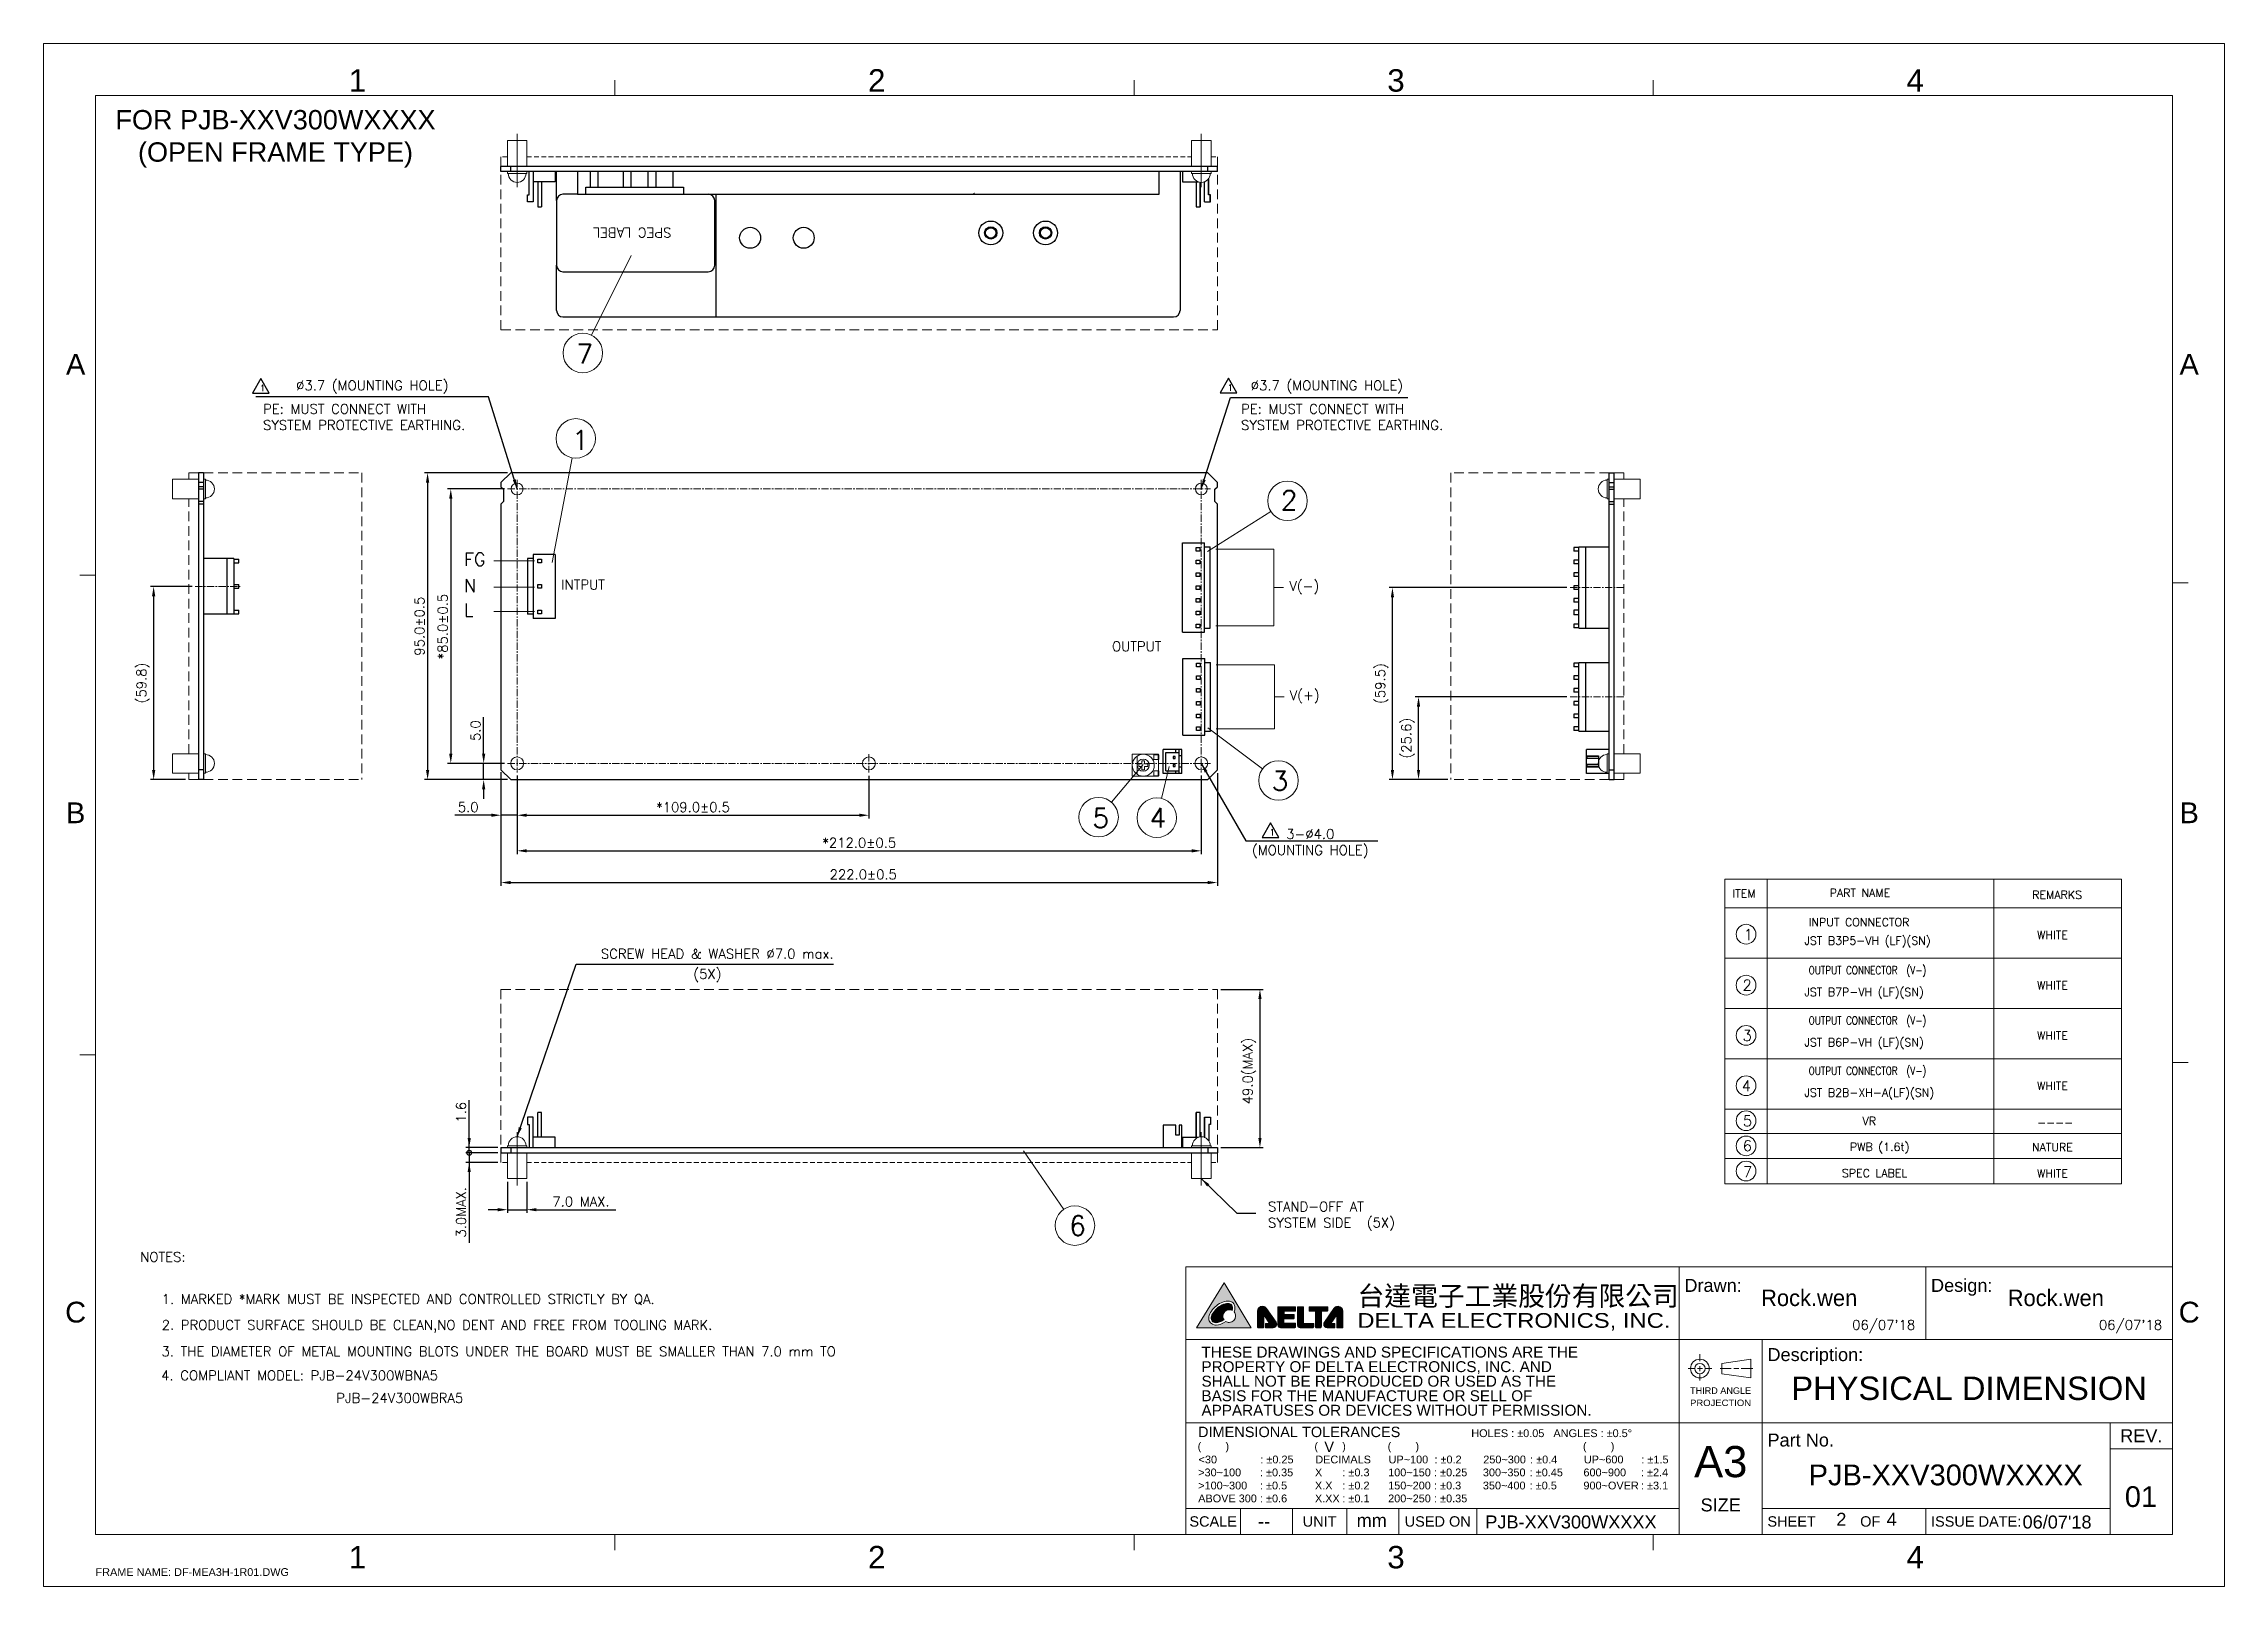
# Model space of a CAD drawing. Header units: millimetres. Extents: x 0 to 2584, y 0 to 2729.
# Drawn here: x 229 to 905, y 0 to 478 of the extents above; entities that cross this region are included whole.
import ezdxf
from ezdxf.enums import TextEntityAlignment as Align

# ---------------------------------------------------------------- set-up
doc = ezdxf.new("R2010")
doc.units = ezdxf.units.MM
doc.header["$LTSCALE"] = 6
doc.linetypes.add('CENTER', pattern=[0.6, 0.375, -0.075, 0.075, -0.075])
doc.linetypes.add('HIDDEN', pattern=[0.375, 0.25, -0.125])
doc.layers.get('0').update_dxf_attribs({"linetype": 'CONTINUOUS'})
doc.layers.get('Defpoints').update_dxf_attribs({"linetype": 'CONTINUOUS'})
for name, color, linetype in [('02___PRT_ALL_AXES', 7, 'CONTINUOUS'), ('1', 1, 'CONTINUOUS'), ('2', 2, 'CONTINUOUS'), ('3', 3, 'CONTINUOUS'), ('C', 4, 'CENTER'), ('CENTER', 130, 'CENTER'), ('DIM', 2, 'CONTINUOUS'), ('H', 6, 'HIDDEN'), ('PAPER', 7, 'CONTINUOUS')]:
    doc.layers.add(name, color=color, linetype=linetype)
doc.styles.add('ARIAL', font='arial.ttf')
doc.styles.add('ROMANS', font='romans')
doc.styles.add('SIMPLEX', font='SIMPLEX.shx')
doc.styles.get("Standard").update_dxf_attribs({"font": 'ROMANS.SHX'})
doc.styles.add('微軟正黑體', font='')
doc.styles.get('微軟正黑體').set_extended_font_data('Microsoft JhengHei')
doc.dimstyles.new('S_STANDARD', dxfattribs={"dimscale": 0, "dimtxt": 3, "dimasz": 3, "dimexe": 1, "dimexo": 1, "dimgap": 1, "dimtad": 1, "dimdec": 1, "dimzin": 0, "dimdsep": 46, "dimtxsty": 'ROMANS', "dimcen": -0.5, "dimadec": 0, "dimazin": 0, "dimtp": 0.1, "dimtfac": 1, "dimtdec": 1, "dimtmove": 0, "dimatfit": 3, "dimfxl": 1, "dimtolj": 1, "dimtzin": 0, "dimarcsym": 0})
doc.dimstyles.new('STANDARD$0', dxfattribs={"dimtxt": 3, "dimasz": 3, "dimexe": 1, "dimexo": 1, "dimgap": 1, "dimtad": 1, "dimdec": 1, "dimzin": 0, "dimdsep": 46, "dimtxsty": 'STANDARD', "dimcen": -0.5, "dimclrd": 2, "dimclre": 2, "dimclrt": 2, "dimadec": 0, "dimazin": 0, "dimtfac": 1, "dimtdec": 1, "dimtmove": 0, "dimatfit": 3, "dimfxl": 1, "dimtolj": 1, "dimtzin": 0, "dimarcsym": 0})
doc.dimstyles.new('STANDARD$7', dxfattribs={"dimtxt": 3, "dimasz": 3, "dimexe": 1, "dimexo": 1, "dimgap": 1, "dimtad": 1, "dimdec": 1, "dimzin": 0, "dimdsep": 46, "dimtxsty": 'STANDARD', "dimcen": -0.5, "dimclrd": 2, "dimclre": 2, "dimclrt": 2, "dimadec": 0, "dimazin": 0, "dimtfac": 1, "dimtdec": 1, "dimtmove": 0, "dimatfit": 3, "dimfxl": 1, "dimtolj": 1, "dimtzin": 0, "dimarcsym": 0})

msp = doc.modelspace()

# ---------------------------------------------------------------- texts
at = {"layer": '1', "char_height": 2, "attachment_point": 1, "style": 'SIMPLEX'}
for insert in [(296.18, 372.16), (596.01, 372.29), (609.02, 234.56)]:
    msp.add_mtext('\\A1;1', dxfattribs=dict(at, insert=insert))
at = {"layer": '3', "color": 2, "lineweight": 0, "char_height": 3.002, "width": 20.5671, "attachment_point": 1, "style": 'SIMPLEX'}
for insert in [(789.54, 82.47), (866.02, 82.47)]:
    msp.add_mtext("06/07'18", dxfattribs=dict(at, insert=insert))
at = {"layer": 'DIM', "lineweight": 0, "ltscale": 2, "style": 'SIMPLEX'}
for s, p in [('7', (394.23, 378.77)), ('1', (392.9, 352.04)), ('2', (612.5, 333.41)), ('3', (609.7, 246.49)), ('5', (554.16, 234.96)), ('4', (571.9, 235.03)), ('6', (546.99, 108.72))]:
    msp.add_text(s, height=6, dxfattribs=at).set_placement(p)
at = {"layer": 'DIM', "lineweight": 0, "style": 'SIMPLEX'}
for s, height, p in [('FG', 4, (359.44, 316.09)), ('N', 4, (359.44, 307.91)), ('INTPUT', 3, (389.58, 308.76)), ('L', 4, (359.44, 300.43)), ('OUTPUT', 3, (560.22, 289.64)), ('ITEM', 2.504, (752.46, 213.36)), ('1', 3.34, (755.91, 200.19)), ('INPUT CONNECTOR', 2.5036, (776.06, 204.46)), ('JST B3P5-VH (LF)(SN)', 2.5036, (774.73, 198.74)), ('2', 3.34, (755.6, 184.53)), ('JST B7P-VH (LF)(SN)', 2.5036, (774.73, 182.83)), ('3', 3.34, (755.6, 168.95)), ('JST B6P-VH (LF)(SN)', 2.5036, (774.73, 167.25)), ('4', 3.34, (755.32, 153.34)), ('JST B2B-XH-A(LF)(SN)', 2.5036, (774.73, 151.67)), ('5', 3.34, (755.68, 142.52)), ('VR', 2.504, (792.77, 142.89)), ('6', 3.34, (755.66, 134.79)), ('PWB (1.6t)', 2.504, (788.84, 134.86)), ('7', 3.34, (755.72, 126.69)), ('SPEC LABEL', 2.504, (786.36, 126.72)), ('NOTES:', 3, (259.12, 100.55, -13.89))]:
    msp.add_text(s, height=height, dxfattribs=at).set_placement(p)
for s, height, p in [('PART NAME', 2.504, (782.57, 212.79)), ('REMARKS', 2.504, (845.33, 212.18)), ('WHITE', 2.504, (846.85, 199.74)), ('WHITE', 2.504, (846.85, 184.16)), ('WHITE', 2.504, (846.85, 168.59)), ('WHITE', 2.504, (846.85, 153.01)), ('----', 2.504, (846.85, 141.69)), ('NATURE', 2.504, (845.27, 134.01)), ('WHITE', 2.504, (846.85, 125.87)), ('1. MARKED *MARK MUST BE INSPECTED AND CONTROLLED STRICTLY BY QA.', 3, (265.77, 86.57)), ('2. PRODUCT SURFACE SHOULD BE CLEAN,NO DENT AND FREE FROM TOOLING MARK.', 3, (265.77, 78.57)), ('3. THE DIAMETER OF METAL MOUNTING BLOTS UNDER THE BOARD MUST BE SMALLER THAN 7.0 mm TO ', 3, (265.71, 70.35)), ('4. COMPLIANT MODEL: PJB-24V300WBNA5', 3, (265.6, 62.94)), ('PJB-24V300WBRA5', 3, (319.85, 55.94))]:
    msp.add_text(s, height=height, dxfattribs=at).set_placement(p, align=Align.BOTTOM_LEFT)
at = {"layer": 'DIM', "lineweight": 0, "style": 'SIMPLEX', "width": 0.8}
for p in [(776.06, 189.58), (776.06, 174.01), (776.06, 158.43)]:
    msp.add_text('OUTPUT CONNECTOR  (V-)', height=2.5036, dxfattribs=at).set_placement(p)
at = {"layer": 'DIM', "lineweight": 0}
for s, insert, char_height, attachment_point, style in [('{\\C0;FOR PJB-XXV300WXXXX\\P(OPEN FRAME TYPE)}', (301.02, 448.36), 6, 5, 'ARIAL'), ('%%c3.7 (MOUNTING HOLE)', (331.01, 371.45), 3, 5, 'SIMPLEX'), ('%%c3.7 (MOUNTING HOLE)', (626.8, 371.45), 3, 5, 'SIMPLEX'), ('\\A1;PE: MUST CONNECT WITH\\PSYSTEM PROTECTIVE EARTHING.', (297.16, 358.18), 3, 7, 'SIMPLEX'), ('\\A1;PE: MUST CONNECT WITH\\PSYSTEM PROTECTIVE EARTHING.', (600.2, 358.18), 3, 7, 'SIMPLEX'), ('3-%%c4.0\\P(MOUNTING HOLE)', (621.65, 230.02), 3, 5, 'SIMPLEX'), ('SCREW HEAD & WASHER %%C7.0 max.', (473.98, 194.42), 3, 9, 'SIMPLEX'), ('(5X)', (439.22, 187.17), 3, 9, 'SIMPLEX'), ('\\A1;STAND-OFF AT\\PSYSTEM SIDE', (608.55, 119.13), 3, 1, 'SIMPLEX'), ('(5X)', (647.9, 110.18), 3, 9, 'SIMPLEX')]:
    msp.add_mtext(s, dxfattribs=dict(at, insert=insert, char_height=char_height, attachment_point=attachment_point, style=style))
at = {"layer": 'DIM', "lineweight": 0, "insert": (411.54, 419.3), "char_height": 3, "attachment_point": 5, "rotation": 180, "style": 'SIMPLEX'}
msp.add_mtext('SPEC LABEL ', dxfattribs=at)
at = {"layer": 'DIM', "color": 1, "lineweight": 0, "char_height": 3, "attachment_point": 5, "style": 'SIMPLEX'}
for s, insert in [('V(-)', (619.8, 309.34)), ('V(+)', (619.92, 275.5))]:
    msp.add_mtext(s, dxfattribs=dict(at, insert=insert))
at = {"layer": 'DIM', "lineweight": 0, "char_height": 5.0758, "width": 35.4563, "attachment_point": 1}
for insert in [(761.33, 91.9), (837.75, 91.9)]:
    msp.add_mtext('{\\f·L?n??????|b0|i0|c0|p34;Rock.wen}', dxfattribs=dict(at, insert=insert))

# ---------------------------------------------------------------- blocks, each defined once
blk = doc.blocks.new('f')
at = {"lineweight": 0}
h = blk.add_hatch(color=256, dxfattribs=at)
h.paths.add_polyline_path([(575.76, -505.94), (567.27, -519.89), (584.2, -519.89)])
edge = h.paths.add_edge_path(flags=16)
edge.add_spline(control_points=[(577.38, -518.27), (576.98, -518.27), (576.62, -518.15), (576.31, -517.95), (576.3, -517.96), (576.29, -517.97), (576.29, -517.97), (575.33, -518.64), (574.28, -519.06), (573.31, -519.07), (573.26, -519.07), (573.21, -519.07), (573.16, -519.06), (572.44, -519.03), (571.89, -518.74), (571.54, -518.35), (571.19, -517.96), (571.03, -517.5), (571.02, -517.1), (571.02, -517.07), (571.01, -517.03), (571.01, -517), (571.03, -515.81), (571.84, -514.52), (572.96, -513.47), (574.08, -512.43), (575.52, -511.64), (576.93, -511.62), (576.94, -511.62), (576.95, -511.62), (576.96, -511.62), (577.61, -511.62), (578.17, -511.84), (578.56, -512.23), (578.94, -512.61), (579.14, -513.15), (579.14, -513.73), (579.14, -514.13), (579.05, -514.55), (578.87, -514.97), (579.17, -515.32), (579.36, -515.78), (579.36, -516.28), (579.36, -517.38), (578.47, -518.27), (577.38, -518.27)], knot_values=[0, 0, 0, 0, 1, 1, 1, 2, 2, 2, 3, 3, 3, 4, 4, 4, 5, 5, 5, 6, 6, 6, 7, 7, 7, 8, 8, 8, 9, 9, 9, 10, 10, 10, 11, 11, 11, 12, 12, 12, 13, 13, 13, 14, 14, 14, 15, 15, 15, 15], degree=3, periodic=0)
h = blk.add_hatch(color=256, dxfattribs=at)
h.dxf.hatch_style = 1
edge = h.paths.add_edge_path()
edge.add_spline(control_points=[(578.04, -512.75), (577.8, -512.52), (577.46, -512.36), (576.96, -512.36), (576.96, -512.36), (576.94, -512.36), (576.94, -512.36), (575.81, -512.36), (574.48, -513.05), (573.46, -514.01), (572.43, -514.96), (571.74, -516.17), (571.75, -517), (571.75, -517.02), (571.75, -517.04), (571.75, -517.07), (571.76, -517.3), (571.87, -517.61), (572.09, -517.86), (572.31, -518.1), (572.65, -518.3), (573.19, -518.33), (573.23, -518.33), (573.27, -518.33), (573.31, -518.33), (574.03, -518.33), (574.92, -518), (575.76, -517.43), (575.53, -517.11), (575.39, -516.71), (575.39, -516.28), (575.39, -515.19), (576.28, -514.3), (577.38, -514.3), (577.69, -514.3), (577.99, -514.37), (578.26, -514.51), (578.36, -514.23), (578.4, -513.97), (578.4, -513.73), (578.4, -513.31), (578.27, -512.98), (578.04, -512.75)], knot_values=[0, 0, 0, 0, 1, 1, 1, 2, 2, 2, 3, 3, 3, 4, 4, 4, 5, 5, 5, 6, 6, 6, 7, 7, 7, 8, 8, 8, 9, 9, 9, 10, 10, 10, 11, 11, 11, 12, 12, 12, 13, 13, 13, 14, 14, 14, 14], degree=3, periodic=0)
h = blk.add_hatch(color=256, dxfattribs=at)
h.dxf.hatch_style = 1
edge = h.paths.add_edge_path()
edge.add_spline(control_points=[(588.04, -519.81), (588.04, -519.81), (588.04, -515.87), (588.04, -515.87)], knot_values=[14, 14, 14, 14, 15, 15, 15, 15], degree=3, periodic=0)
edge.add_spline(control_points=[(588.04, -515.87), (588.04, -515.87), (589.89, -518.54), (589.89, -518.54)], knot_values=[15, 15, 15, 15, 16, 16, 16, 16], degree=3, periodic=0)
edge.add_spline(control_points=[(589.89, -518.54), (589.89, -518.54), (588.69, -518.54), (588.69, -518.54)], knot_values=[16, 16, 16, 16, 17, 17, 17, 17], degree=3, periodic=0)
edge.add_spline(control_points=[(588.69, -518.54), (588.67, -518.54), (588.65, -518.55), (588.63, -518.56)], knot_values=[17, 17, 17, 17, 18, 18, 18, 18], degree=3, periodic=0)
edge.add_spline(control_points=[(588.63, -518.56), (588.62, -518.57), (588.61, -518.59), (588.61, -518.62)], knot_values=[18, 18, 18, 18, 19, 19, 19, 19], degree=3, periodic=0)
edge.add_spline(control_points=[(588.61, -518.62), (588.61, -518.62), (588.61, -519.81), (588.61, -519.81)], knot_values=[19, 19, 19, 19, 20, 20, 20, 20], degree=3, periodic=0)
edge.add_spline(control_points=[(588.61, -519.81), (588.61, -519.83), (588.62, -519.85), (588.63, -519.86)], knot_values=[20, 20, 20, 20, 21, 21, 21, 21], degree=3, periodic=0)
edge.add_spline(control_points=[(588.63, -519.86), (588.65, -519.88), (588.67, -519.89), (588.69, -519.89)], knot_values=[21, 21, 21, 21, 22, 22, 22, 22], degree=3, periodic=0)
edge.add_spline(control_points=[(588.69, -519.89), (588.69, -519.89), (590.98, -519.89), (590.98, -519.89)], knot_values=[22, 22, 22, 22, 23, 23, 23, 23], degree=3, periodic=0)
edge.add_spline(control_points=[(590.98, -519.89), (590.99, -519.89), (591.01, -519.89), (591.03, -519.89)], knot_values=[23, 23, 23, 23, 23.03125, 23.03125, 23.03125, 23.03125], degree=3, periodic=0)
edge.add_spline(control_points=[(591.03, -519.89), (591.07, -519.88), (591.11, -519.88), (591.14, -519.88)], knot_values=[23.03125, 23.03125, 23.03125, 23.03125, 23.09375, 23.09375, 23.09375, 23.09375], degree=3, periodic=0)
edge.add_spline(control_points=[(591.14, -519.88), (591.2, -519.87), (591.25, -519.85), (591.3, -519.84)], knot_values=[23.09375, 23.09375, 23.09375, 23.09375, 23.1875, 23.1875, 23.1875, 23.1875], degree=3, periodic=0)
edge.add_spline(control_points=[(591.3, -519.84), (591.37, -519.82), (591.44, -519.79), (591.5, -519.75)], knot_values=[23.1875, 23.1875, 23.1875, 23.1875, 23.3125, 23.3125, 23.3125, 23.3125], degree=3, periodic=0)
edge.add_spline(control_points=[(591.5, -519.75), (591.56, -519.72), (591.62, -519.68), (591.68, -519.64)], knot_values=[23.3125, 23.3125, 23.3125, 23.3125, 23.4375, 23.4375, 23.4375, 23.4375], degree=3, periodic=0)
edge.add_spline(control_points=[(591.68, -519.64), (591.7, -519.61), (591.73, -519.59), (591.75, -519.56)], knot_values=[23.4375, 23.4375, 23.4375, 23.4375, 23.5, 23.5, 23.5, 23.5], degree=3, periodic=0)
edge.add_spline(control_points=[(591.75, -519.56), (591.78, -519.54), (591.8, -519.51), (591.83, -519.49)], knot_values=[23.5, 23.5, 23.5, 23.5, 23.5625, 23.5625, 23.5625, 23.5625], degree=3, periodic=0)
edge.add_spline(control_points=[(591.83, -519.49), (591.87, -519.43), (591.91, -519.37), (591.94, -519.31)], knot_values=[23.5625, 23.5625, 23.5625, 23.5625, 23.6875, 23.6875, 23.6875, 23.6875], degree=3, periodic=0)
edge.add_spline(control_points=[(591.94, -519.31), (591.98, -519.25), (592.01, -519.18), (592.03, -519.11)], knot_values=[23.6875, 23.6875, 23.6875, 23.6875, 23.8125, 23.8125, 23.8125, 23.8125], degree=3, periodic=0)
edge.add_spline(control_points=[(592.03, -519.11), (592.04, -519.06), (592.06, -519.01), (592.06, -518.95)], knot_values=[23.8125, 23.8125, 23.8125, 23.8125, 23.90625, 23.90625, 23.90625, 23.90625], degree=3, periodic=0)
edge.add_spline(control_points=[(592.06, -518.95), (592.07, -518.92), (592.07, -518.88), (592.08, -518.84)], knot_values=[23.90625, 23.90625, 23.90625, 23.90625, 23.96875, 23.96875, 23.96875, 23.96875], degree=3, periodic=0)
edge.add_spline(control_points=[(592.08, -518.84), (592.08, -518.82), (592.08, -518.8), (592.08, -518.79)], knot_values=[23.96875, 23.96875, 23.96875, 23.96875, 24, 24, 24, 24], degree=3, periodic=0)
edge.add_spline(control_points=[(592.08, -518.79), (592.08, -518.76), (592.08, -518.73), (592.07, -518.7)], knot_values=[24, 24, 24, 24, 24.125, 24.125, 24.125, 24.125], degree=3, periodic=0)
edge.add_spline(control_points=[(592.07, -518.7), (592.07, -518.64), (592.06, -518.58), (592.05, -518.53)], knot_values=[24.125, 24.125, 24.125, 24.125, 24.375, 24.375, 24.375, 24.375], degree=3, periodic=0)
edge.add_spline(control_points=[(592.05, -518.53), (592.03, -518.47), (592.02, -518.42), (592, -518.37)], knot_values=[24.375, 24.375, 24.375, 24.375, 24.625, 24.625, 24.625, 24.625], degree=3, periodic=0)
edge.add_spline(control_points=[(592, -518.37), (591.97, -518.32), (591.95, -518.27), (591.92, -518.22)], knot_values=[24.625, 24.625, 24.625, 24.625, 24.875, 24.875, 24.875, 24.875], degree=3, periodic=0)
edge.add_spline(control_points=[(591.92, -518.22), (591.91, -518.2), (591.89, -518.18), (591.88, -518.15)], knot_values=[24.875, 24.875, 24.875, 24.875, 25, 25, 25, 25], degree=3, periodic=0)
edge.add_line((591.88, -518.15), (588.9, -513.94))
edge.add_spline(control_points=[(588.9, -513.94), (588.9, -513.94), (588.9, -513.94), (588.9, -513.94)], knot_values=[1, 1, 1, 1, 2, 2, 2, 2], degree=3, periodic=0)
edge.add_spline(control_points=[(588.9, -513.94), (588.81, -513.81), (588.69, -513.68), (588.59, -513.6)], knot_values=[2, 2, 2, 2, 3, 3, 3, 3], degree=3, periodic=0)
edge.add_spline(control_points=[(588.59, -513.6), (588.56, -513.57), (588.52, -513.55), (588.49, -513.52)], knot_values=[3, 3, 3, 3, 3.125, 3.125, 3.125, 3.125], degree=3, periodic=0)
edge.add_spline(control_points=[(588.49, -513.52), (588.42, -513.47), (588.35, -513.43), (588.27, -513.39)], knot_values=[3.125, 3.125, 3.125, 3.125, 3.375, 3.375, 3.375, 3.375], degree=3, periodic=0)
edge.add_spline(control_points=[(588.27, -513.39), (588.19, -513.36), (588.11, -513.33), (588.03, -513.3)], knot_values=[3.375, 3.375, 3.375, 3.375, 3.625, 3.625, 3.625, 3.625], degree=3, periodic=0)
edge.add_spline(control_points=[(588.03, -513.3), (587.95, -513.28), (587.86, -513.27), (587.77, -513.26)], knot_values=[3.625, 3.625, 3.625, 3.625, 3.875, 3.875, 3.875, 3.875], degree=3, periodic=0)
edge.add_spline(control_points=[(587.77, -513.26), (587.73, -513.25), (587.68, -513.25), (587.64, -513.25)], knot_values=[3.875, 3.875, 3.875, 3.875, 4, 4, 4, 4], degree=3, periodic=0)
edge.add_spline(control_points=[(587.64, -513.25), (587.61, -513.25), (587.59, -513.25), (587.56, -513.25)], knot_values=[4, 4, 4, 4, 4.03125, 4.03125, 4.03125, 4.03125], degree=3, periodic=0)
edge.add_spline(control_points=[(587.56, -513.25), (587.51, -513.26), (587.46, -513.26), (587.41, -513.27)], knot_values=[4.03125, 4.03125, 4.03125, 4.03125, 4.09375, 4.09375, 4.09375, 4.09375], degree=3, periodic=0)
edge.add_spline(control_points=[(587.41, -513.27), (587.34, -513.28), (587.27, -513.3), (587.2, -513.32)], knot_values=[4.09375, 4.09375, 4.09375, 4.09375, 4.1875, 4.1875, 4.1875, 4.1875], degree=3, periodic=0)
edge.add_spline(control_points=[(587.2, -513.32), (587.1, -513.35), (587.01, -513.38), (586.93, -513.43)], knot_values=[4.1875, 4.1875, 4.1875, 4.1875, 4.3125, 4.3125, 4.3125, 4.3125], degree=3, periodic=0)
edge.add_spline(control_points=[(586.93, -513.43), (586.85, -513.48), (586.77, -513.53), (586.69, -513.59)], knot_values=[4.3125, 4.3125, 4.3125, 4.3125, 4.4375, 4.4375, 4.4375, 4.4375], degree=3, periodic=0)
edge.add_spline(control_points=[(586.69, -513.59), (586.66, -513.62), (586.62, -513.65), (586.59, -513.69)], knot_values=[4.4375, 4.4375, 4.4375, 4.4375, 4.5, 4.5, 4.5, 4.5], degree=3, periodic=0)
edge.add_spline(control_points=[(586.59, -513.69), (586.56, -513.72), (586.52, -513.75), (586.49, -513.79)], knot_values=[4.5, 4.5, 4.5, 4.5, 4.5625, 4.5625, 4.5625, 4.5625], degree=3, periodic=0)
edge.add_spline(control_points=[(586.49, -513.79), (586.43, -513.86), (586.38, -513.94), (586.33, -514.03)], knot_values=[4.5625, 4.5625, 4.5625, 4.5625, 4.6875, 4.6875, 4.6875, 4.6875], degree=3, periodic=0)
edge.add_spline(control_points=[(586.33, -514.03), (586.29, -514.11), (586.25, -514.2), (586.22, -514.29)], knot_values=[4.6875, 4.6875, 4.6875, 4.6875, 4.8125, 4.8125, 4.8125, 4.8125], degree=3, periodic=0)
edge.add_spline(control_points=[(586.22, -514.29), (586.2, -514.36), (586.18, -514.43), (586.17, -514.51)], knot_values=[4.8125, 4.8125, 4.8125, 4.8125, 4.90625, 4.90625, 4.90625, 4.90625], degree=3, periodic=0)
edge.add_spline(control_points=[(586.17, -514.51), (586.16, -514.56), (586.16, -514.61), (586.16, -514.66)], knot_values=[4.90625, 4.90625, 4.90625, 4.90625, 4.96875, 4.96875, 4.96875, 4.96875], degree=3, periodic=0)
edge.add_spline(control_points=[(586.16, -514.66), (586.16, -514.68), (586.15, -514.71), (586.15, -514.73)], knot_values=[4.96875, 4.96875, 4.96875, 4.96875, 5, 5, 5, 5], degree=3, periodic=0)
edge.add_spline(control_points=[(586.15, -514.73), (586.15, -514.73), (586.15, -514.73), (586.15, -514.73)], knot_values=[5, 5, 5, 5, 5.499931, 5.499931, 5.499931, 5.499931], degree=3, periodic=0)
edge.add_spline(control_points=[(586.15, -514.73), (586.15, -514.73), (586.15, -514.73), (586.15, -514.73)], knot_values=[5.499931, 5.499931, 5.499931, 5.499931, 5.999712, 5.999712, 5.999712, 5.999712], degree=3, periodic=0)
edge.add_line((586.15, -514.73), (586.15, -514.73))
edge.add_line((586.15, -514.73), (586.15, -519.81))
edge.add_spline(control_points=[(586.15, -519.81), (586.15, -519.83), (586.16, -519.85), (586.18, -519.86)], knot_values=[9, 9, 9, 9, 10, 10, 10, 10], degree=3, periodic=0)
edge.add_spline(control_points=[(586.18, -519.86), (586.19, -519.88), (586.21, -519.89), (586.23, -519.89)], knot_values=[10, 10, 10, 10, 11, 11, 11, 11], degree=3, periodic=0)
edge.add_spline(control_points=[(586.23, -519.89), (586.23, -519.89), (587.96, -519.89), (587.96, -519.89)], knot_values=[11, 11, 11, 11, 12, 12, 12, 12], degree=3, periodic=0)
edge.add_spline(control_points=[(587.96, -519.89), (587.98, -519.89), (588, -519.88), (588.02, -519.86)], knot_values=[12, 12, 12, 12, 13, 13, 13, 13], degree=3, periodic=0)
edge.add_spline(control_points=[(588.02, -519.86), (588.03, -519.85), (588.04, -519.83), (588.04, -519.81)], knot_values=[13, 13, 13, 13, 14, 14, 14, 14], degree=3, periodic=0)
h = blk.add_hatch(color=256, dxfattribs=at)
h.dxf.hatch_style = 1
edge = h.paths.add_edge_path()
edge.add_spline(control_points=[(594.34, -514.76), (594.34, -514.76), (597.85, -514.76), (597.85, -514.76)], knot_values=[12, 12, 12, 12, 13, 13, 13, 13], degree=3, periodic=0)
edge.add_spline(control_points=[(597.85, -514.76), (597.87, -514.76), (597.89, -514.75), (597.91, -514.73)], knot_values=[13, 13, 13, 13, 14, 14, 14, 14], degree=3, periodic=0)
edge.add_spline(control_points=[(597.91, -514.73), (597.92, -514.72), (597.93, -514.7), (597.93, -514.68)], knot_values=[14, 14, 14, 14, 15, 15, 15, 15], degree=3, periodic=0)
edge.add_spline(control_points=[(597.93, -514.68), (597.93, -514.68), (597.93, -513.46), (597.93, -513.46)], knot_values=[15, 15, 15, 15, 16, 16, 16, 16], degree=3, periodic=0)
edge.add_spline(control_points=[(597.93, -513.46), (597.93, -513.44), (597.92, -513.42), (597.91, -513.4)], knot_values=[16, 16, 16, 16, 17, 17, 17, 17], degree=3, periodic=0)
edge.add_spline(control_points=[(597.91, -513.4), (597.89, -513.39), (597.87, -513.38), (597.85, -513.38)], knot_values=[17, 17, 17, 17, 18, 18, 18, 18], degree=3, periodic=0)
edge.add_spline(control_points=[(597.85, -513.38), (597.85, -513.38), (592.5, -513.38), (592.5, -513.38)], knot_values=[18, 18, 18, 18, 19, 19, 19, 19], degree=3, periodic=0)
edge.add_spline(control_points=[(592.5, -513.38), (592.48, -513.38), (592.46, -513.39), (592.45, -513.4)], knot_values=[19, 19, 19, 19, 20, 20, 20, 20], degree=3, periodic=0)
edge.add_spline(control_points=[(592.45, -513.4), (592.43, -513.42), (592.42, -513.44), (592.42, -513.46)], knot_values=[20, 20, 20, 20, 21, 21, 21, 21], degree=3, periodic=0)
edge.add_spline(control_points=[(592.42, -513.46), (592.42, -513.46), (592.42, -519.13), (592.42, -519.13)], knot_values=[21, 21, 21, 21, 22, 22, 22, 22], degree=3, periodic=0)
edge.add_spline(control_points=[(592.42, -519.13), (592.42, -519.37), (592.54, -519.56), (592.7, -519.69)], knot_values=[22, 22, 22, 22, 23, 23, 23, 23], degree=3, periodic=0)
edge.add_spline(control_points=[(592.7, -519.69), (592.87, -519.82), (593.07, -519.89), (593.24, -519.89)], knot_values=[23, 23, 23, 23, 24, 24, 24, 24], degree=3, periodic=0)
edge.add_spline(control_points=[(593.24, -519.89), (593.24, -519.89), (597.58, -519.89), (597.58, -519.89)], knot_values=[24, 24, 24, 24, 25, 25, 25, 25], degree=3, periodic=0)
edge.add_spline(control_points=[(597.58, -519.89), (597.67, -519.89), (597.75, -519.84), (597.82, -519.78)], knot_values=[25, 25, 25, 25, 26, 26, 26, 26], degree=3, periodic=0)
edge.add_spline(control_points=[(597.82, -519.78), (597.86, -519.75), (597.88, -519.71), (597.9, -519.68)], knot_values=[26, 26, 26, 26, 27, 27, 27, 27], degree=3, periodic=0)
edge.add_spline(control_points=[(597.9, -519.68), (597.91, -519.67), (597.92, -519.65), (597.92, -519.64)], knot_values=[27, 27, 27, 27, 28, 28, 28, 28], degree=3, periodic=0)
edge.add_spline(control_points=[(597.92, -519.64), (597.93, -519.63), (597.93, -519.62), (597.93, -519.59)], knot_values=[28, 28, 28, 28, 29, 29, 29, 29], degree=3, periodic=0)
edge.add_spline(control_points=[(597.93, -519.59), (597.93, -519.59), (597.93, -518.6), (597.93, -518.6)], knot_values=[30, 30, 30, 30, 31, 31, 31, 31], degree=3, periodic=0)
edge.add_spline(control_points=[(597.93, -518.6), (597.93, -518.58), (597.92, -518.56), (597.91, -518.55)], knot_values=[0, 0, 0, 0, 1, 1, 1, 1], degree=3, periodic=0)
edge.add_spline(control_points=[(597.91, -518.55), (597.89, -518.53), (597.87, -518.53), (597.85, -518.53)], knot_values=[1, 1, 1, 1, 2, 2, 2, 2], degree=3, periodic=0)
edge.add_spline(control_points=[(597.85, -518.53), (597.85, -518.53), (594.33, -518.53), (594.33, -518.53)], knot_values=[2, 2, 2, 2, 3, 3, 3, 3], degree=3, periodic=0)
edge.add_spline(control_points=[(594.33, -518.53), (594.33, -518.53), (594.33, -517.1), (594.33, -517.1)], knot_values=[3, 3, 3, 3, 4, 4, 4, 4], degree=3, periodic=0)
edge.add_spline(control_points=[(594.33, -517.1), (594.33, -517.1), (597.37, -517.1), (597.37, -517.1)], knot_values=[4, 4, 4, 4, 5, 5, 5, 5], degree=3, periodic=0)
edge.add_spline(control_points=[(597.37, -517.1), (597.39, -517.1), (597.41, -517.1), (597.42, -517.08)], knot_values=[5, 5, 5, 5, 6, 6, 6, 6], degree=3, periodic=0)
edge.add_spline(control_points=[(597.42, -517.08), (597.44, -517.07), (597.45, -517.05), (597.45, -517.03)], knot_values=[6, 6, 6, 6, 7, 7, 7, 7], degree=3, periodic=0)
edge.add_spline(control_points=[(597.45, -517.03), (597.45, -517.03), (597.45, -515.83), (597.45, -515.83)], knot_values=[7, 7, 7, 7, 8, 8, 8, 8], degree=3, periodic=0)
edge.add_spline(control_points=[(597.45, -515.83), (597.45, -515.81), (597.44, -515.79), (597.42, -515.77)], knot_values=[8, 8, 8, 8, 9, 9, 9, 9], degree=3, periodic=0)
edge.add_spline(control_points=[(597.42, -515.77), (597.41, -515.76), (597.39, -515.75), (597.37, -515.75)], knot_values=[9, 9, 9, 9, 10, 10, 10, 10], degree=3, periodic=0)
edge.add_spline(control_points=[(597.37, -515.75), (597.37, -515.75), (594.34, -515.75), (594.34, -515.75)], knot_values=[10, 10, 10, 10, 11, 11, 11, 11], degree=3, periodic=0)
edge.add_spline(control_points=[(594.34, -515.75), (594.34, -515.75), (594.34, -514.76), (594.34, -514.76)], knot_values=[11, 11, 11, 11, 12, 12, 12, 12], degree=3, periodic=0)
h = blk.add_hatch(color=256, dxfattribs=at)
h.dxf.hatch_style = 1
edge = h.paths.add_edge_path()
edge.add_spline(control_points=[(603.53, -519.54), (603.52, -519.61), (603.49, -519.69), (603.43, -519.77)], knot_values=[17, 17, 17, 17, 18, 18, 18, 18], degree=3, periodic=0)
edge.add_spline(control_points=[(603.43, -519.77), (603.38, -519.84), (603.31, -519.89), (603.22, -519.89)], knot_values=[16, 16, 16, 16, 17, 17, 17, 17], degree=3, periodic=0)
edge.add_spline(control_points=[(603.22, -519.89), (603.22, -519.89), (603.22, -519.89), (603.22, -519.89)], knot_values=[14, 14, 14, 14, 14.999968, 14.999968, 14.999968, 14.999968], degree=3, periodic=0)
edge.add_spline(control_points=[(603.22, -519.89), (603.22, -519.89), (599.3, -519.89), (599.3, -519.89)], knot_values=[13, 13, 13, 13, 14, 14, 14, 14], degree=3, periodic=0)
edge.add_spline(control_points=[(599.3, -519.89), (599.16, -519.89), (598.96, -519.84), (598.8, -519.71)], knot_values=[12, 12, 12, 12, 13, 13, 13, 13], degree=3, periodic=0)
edge.add_spline(control_points=[(598.8, -519.71), (598.65, -519.59), (598.52, -519.39), (598.52, -519.11)], knot_values=[11, 11, 11, 11, 12, 12, 12, 12], degree=3, periodic=0)
edge.add_line((598.52, -519.11), (598.52, -513.46))
edge.add_spline(control_points=[(598.52, -513.46), (598.52, -513.42), (598.56, -513.38), (598.6, -513.38)], knot_values=[7, 7, 7, 7, 8, 8, 8, 8], degree=3, periodic=0)
edge.add_spline(control_points=[(598.6, -513.38), (598.6, -513.38), (600.29, -513.38), (600.29, -513.38)], knot_values=[6, 6, 6, 6, 7, 7, 7, 7], degree=3, periodic=0)
edge.add_spline(control_points=[(600.29, -513.38), (600.31, -513.38), (600.33, -513.39), (600.35, -513.41)], knot_values=[5, 5, 5, 5, 6, 6, 6, 6], degree=3, periodic=0)
edge.add_spline(control_points=[(600.35, -513.41), (600.36, -513.42), (600.37, -513.44), (600.37, -513.46)], knot_values=[4, 4, 4, 4, 5, 5, 5, 5], degree=3, periodic=0)
edge.add_spline(control_points=[(600.37, -513.46), (600.37, -513.46), (600.37, -518.54), (600.37, -518.54)], knot_values=[3, 3, 3, 3, 4, 4, 4, 4], degree=3, periodic=0)
edge.add_spline(control_points=[(600.37, -518.54), (600.37, -518.54), (603.45, -518.54), (603.45, -518.54)], knot_values=[2, 2, 2, 2, 3, 3, 3, 3], degree=3, periodic=0)
edge.add_spline(control_points=[(603.45, -518.54), (603.47, -518.54), (603.49, -518.55), (603.5, -518.56)], knot_values=[1, 1, 1, 1, 2, 2, 2, 2], degree=3, periodic=0)
edge.add_spline(control_points=[(603.5, -518.56), (603.52, -518.58), (603.53, -518.6), (603.53, -518.62)], knot_values=[0, 0, 0, 0, 1, 1, 1, 1], degree=3, periodic=0)
edge.add_spline(control_points=[(603.53, -518.62), (603.53, -518.87), (603.53, -519.43), (603.53, -519.54)], knot_values=[20, 20, 20, 20, 21, 21, 21, 21], degree=3, periodic=0)
edge.add_spline(control_points=[(603.53, -519.54), (603.53, -519.54), (603.53, -519.54), (603.53, -519.54)], knot_values=[18.999928, 18.999928, 18.999928, 18.999928, 19, 19, 19, 19], degree=3, periodic=0)
h = blk.add_hatch(color=256, dxfattribs=at)
h.dxf.hatch_style = 1
edge = h.paths.add_edge_path()
edge.add_spline(control_points=[(605.93, -519.52), (605.93, -519.52), (605.93, -514.78), (605.93, -514.78)], knot_values=[17, 17, 17, 17, 18, 18, 18, 18], degree=3, periodic=0)
edge.add_spline(control_points=[(605.93, -514.78), (605.93, -514.78), (605.93, -514.74), (605.93, -514.74)], knot_values=[18, 18, 18, 18, 19, 19, 19, 19], degree=3, periodic=0)
edge.add_spline(control_points=[(605.93, -514.74), (605.93, -514.74), (607.79, -514.74), (607.79, -514.74)], knot_values=[19, 19, 19, 19, 20, 20, 20, 20], degree=3, periodic=0)
edge.add_spline(control_points=[(607.79, -514.74), (607.81, -514.74), (607.83, -514.73), (607.85, -514.71)], knot_values=[20, 20, 20, 20, 21, 21, 21, 21], degree=3, periodic=0)
edge.add_spline(control_points=[(607.85, -514.71), (607.86, -514.7), (607.87, -514.68), (607.87, -514.66)], knot_values=[0, 0, 0, 0, 1, 1, 1, 1], degree=3, periodic=0)
edge.add_spline(control_points=[(607.87, -514.66), (607.87, -514.66), (607.87, -513.46), (607.87, -513.46)], knot_values=[1, 1, 1, 1, 2, 2, 2, 2], degree=3, periodic=0)
edge.add_spline(control_points=[(607.87, -513.46), (607.87, -513.42), (607.83, -513.39), (607.79, -513.39)], knot_values=[2, 2, 2, 2, 3, 3, 3, 3], degree=3, periodic=0)
edge.add_spline(control_points=[(607.79, -513.39), (607.79, -513.39), (602.22, -513.38), (602.22, -513.38)], knot_values=[3, 3, 3, 3, 4, 4, 4, 4], degree=3, periodic=0)
edge.add_spline(control_points=[(602.22, -513.38), (602.2, -513.38), (602.18, -513.39), (602.16, -513.4)], knot_values=[4, 4, 4, 4, 5, 5, 5, 5], degree=3, periodic=0)
edge.add_spline(control_points=[(602.16, -513.4), (602.15, -513.42), (602.14, -513.44), (602.14, -513.46)], knot_values=[5, 5, 5, 5, 6, 6, 6, 6], degree=3, periodic=0)
edge.add_spline(control_points=[(602.14, -513.46), (602.14, -513.46), (602.14, -514.67), (602.14, -514.67)], knot_values=[6, 6, 6, 6, 7, 7, 7, 7], degree=3, periodic=0)
edge.add_spline(control_points=[(602.14, -514.67), (602.14, -514.69), (602.15, -514.71), (602.16, -514.72)], knot_values=[7, 7, 7, 7, 8, 8, 8, 8], degree=3, periodic=0)
edge.add_spline(control_points=[(602.16, -514.72), (602.18, -514.74), (602.2, -514.74), (602.22, -514.74)], knot_values=[8, 8, 8, 8, 9, 9, 9, 9], degree=3, periodic=0)
edge.add_spline(control_points=[(602.22, -514.74), (602.22, -514.74), (604.1, -514.74), (604.1, -514.74)], knot_values=[9, 9, 9, 9, 10, 10, 10, 10], degree=3, periodic=0)
edge.add_spline(control_points=[(604.1, -514.74), (604.1, -514.74), (604.1, -519.8), (604.1, -519.8)], knot_values=[10, 10, 10, 10, 11, 11, 11, 11], degree=3, periodic=0)
edge.add_spline(control_points=[(604.1, -519.8), (604.1, -519.82), (604.11, -519.84), (604.12, -519.85)], knot_values=[11, 11, 11, 11, 12, 12, 12, 12], degree=3, periodic=0)
edge.add_spline(control_points=[(604.12, -519.85), (604.14, -519.87), (604.16, -519.88), (604.18, -519.88)], knot_values=[12, 12, 12, 12, 13, 13, 13, 13], degree=3, periodic=0)
edge.add_spline(control_points=[(604.18, -519.88), (604.18, -519.88), (605.6, -519.88), (605.6, -519.88)], knot_values=[13, 13, 13, 13, 14, 14, 14, 14], degree=3, periodic=0)
edge.add_spline(control_points=[(605.6, -519.88), (605.67, -519.88), (605.75, -519.85), (605.82, -519.79)], knot_values=[15, 15, 15, 15, 16, 16, 16, 16], degree=3, periodic=0)
edge.add_spline(control_points=[(605.82, -519.79), (605.88, -519.74), (605.94, -519.65), (605.93, -519.52)], knot_values=[16, 16, 16, 16, 17, 17, 17, 17], degree=3, periodic=0)
h = blk.add_hatch(color=256, dxfattribs=at)
h.dxf.hatch_style = 1
edge = h.paths.add_edge_path()
edge.add_spline(control_points=[(606.84, -518.16), (606.72, -518.34), (606.64, -518.56), (606.64, -518.79)], knot_values=[4, 4, 4, 4, 5, 5, 5, 5], degree=3, periodic=0)
edge.add_spline(control_points=[(606.64, -518.79), (606.64, -519.4), (607.14, -519.89), (607.74, -519.89)], knot_values=[5, 5, 5, 5, 6, 6, 6, 6], degree=3, periodic=0)
edge.add_spline(control_points=[(607.74, -519.89), (607.74, -519.89), (610.03, -519.89), (610.03, -519.89)], knot_values=[6, 6, 6, 6, 7, 7, 7, 7], degree=3, periodic=0)
edge.add_spline(control_points=[(610.03, -519.89), (610.05, -519.89), (610.07, -519.88), (610.09, -519.87)], knot_values=[7, 7, 7, 7, 8, 8, 8, 8], degree=3, periodic=0)
edge.add_spline(control_points=[(610.09, -519.87), (610.1, -519.85), (610.11, -519.83), (610.11, -519.81)], knot_values=[8, 8, 8, 8, 9, 9, 9, 9], degree=3, periodic=0)
edge.add_spline(control_points=[(610.11, -519.81), (610.11, -519.81), (610.11, -518.62), (610.11, -518.62)], knot_values=[9, 9, 9, 9, 10, 10, 10, 10], degree=3, periodic=0)
edge.add_spline(control_points=[(610.11, -518.62), (610.11, -518.6), (610.1, -518.58), (610.09, -518.56)], knot_values=[10, 10, 10, 10, 11, 11, 11, 11], degree=3, periodic=0)
edge.add_spline(control_points=[(610.09, -518.56), (610.07, -518.55), (610.05, -518.54), (610.03, -518.54)], knot_values=[11, 11, 11, 11, 12, 12, 12, 12], degree=3, periodic=0)
edge.add_spline(control_points=[(610.03, -518.54), (610.03, -518.54), (608.83, -518.54), (608.83, -518.54)], knot_values=[12, 12, 12, 12, 13, 13, 13, 13], degree=3, periodic=0)
edge.add_spline(control_points=[(608.83, -518.54), (608.83, -518.54), (610.68, -515.87), (610.68, -515.87)], knot_values=[13, 13, 13, 13, 14, 14, 14, 14], degree=3, periodic=0)
edge.add_spline(control_points=[(610.68, -515.87), (610.68, -515.87), (610.68, -519.81), (610.68, -519.81)], knot_values=[14, 14, 14, 14, 15, 15, 15, 15], degree=3, periodic=0)
edge.add_spline(control_points=[(610.68, -519.81), (610.68, -519.83), (610.69, -519.85), (610.7, -519.87)], knot_values=[15, 15, 15, 15, 16, 16, 16, 16], degree=3, periodic=0)
edge.add_spline(control_points=[(610.7, -519.87), (610.72, -519.88), (610.74, -519.89), (610.76, -519.89)], knot_values=[16, 16, 16, 16, 17, 17, 17, 17], degree=3, periodic=0)
edge.add_spline(control_points=[(610.76, -519.89), (610.76, -519.89), (612.49, -519.89), (612.49, -519.89)], knot_values=[17, 17, 17, 17, 18, 18, 18, 18], degree=3, periodic=0)
edge.add_spline(control_points=[(612.49, -519.89), (612.51, -519.89), (612.53, -519.88), (612.54, -519.87)], knot_values=[18, 18, 18, 18, 19, 19, 19, 19], degree=3, periodic=0)
edge.add_spline(control_points=[(612.54, -519.87), (612.56, -519.85), (612.56, -519.83), (612.56, -519.81)], knot_values=[19, 19, 19, 19, 20, 20, 20, 20], degree=3, periodic=0)
edge.add_line((612.56, -519.81), (612.56, -514.74))
edge.add_spline(control_points=[(612.56, -514.74), (612.56, -513.92), (611.9, -513.26), (611.08, -513.26)], knot_values=[21, 21, 21, 21, 22, 22, 22, 22], degree=3, periodic=0)
edge.add_spline(control_points=[(611.08, -513.26), (610.72, -513.26), (610.39, -513.39), (610.13, -513.6)], knot_values=[0, 0, 0, 0, 1, 1, 1, 1], degree=3, periodic=0)
edge.add_spline(control_points=[(610.13, -513.6), (610.03, -513.68), (609.91, -513.81), (609.82, -513.94)], knot_values=[1, 1, 1, 1, 2, 2, 2, 2], degree=3, periodic=0)
edge.add_line((609.82, -513.94), (606.84, -518.16))
for p, q in [((598.52, -513.46), (598.52, -519.11)), ((588.9, -513.94), (591.88, -518.15)), ((609.82, -513.94), (606.84, -518.16)), ((612.56, -514.74), (612.56, -519.81))]:
    blk.add_line(p, q, dxfattribs=at)
blk.add_lwpolyline([(575.76, -505.94), (567.27, -519.89), (584.2, -519.89)], close=True, dxfattribs=at)
at = {"lineweight": 0, "flags": 128}
blk.add_lwpolyline([(586.15, -514.73), (586.15, -519.81)], dxfattribs=at)
at = {"lineweight": 0}
for points, knots in [([(577.38, -518.27), (576.98, -518.27), (576.62, -518.15), (576.31, -517.95), (576.3, -517.96), (576.29, -517.97), (576.29, -517.97), (575.33, -518.64), (574.28, -519.06), (573.31, -519.07), (573.26, -519.07), (573.21, -519.07), (573.16, -519.06), (572.44, -519.03), (571.89, -518.74), (571.54, -518.35), (571.19, -517.96), (571.03, -517.5), (571.02, -517.1), (571.02, -517.07), (571.01, -517.03), (571.01, -517), (571.03, -515.81), (571.84, -514.52), (572.96, -513.47), (574.08, -512.43), (575.52, -511.64), (576.93, -511.62), (576.94, -511.62), (576.95, -511.62), (576.96, -511.62), (577.61, -511.62), (578.17, -511.84), (578.56, -512.23), (578.94, -512.61), (579.14, -513.15), (579.14, -513.73), (579.14, -514.13), (579.05, -514.55), (578.87, -514.97), (579.17, -515.32), (579.36, -515.78), (579.36, -516.28), (579.36, -517.38), (578.47, -518.27), (577.38, -518.27)], [0, 0, 0, 0, 1, 1, 1, 2, 2, 2, 3, 3, 3, 4, 4, 4, 5, 5, 5, 6, 6, 6, 7, 7, 7, 8, 8, 8, 9, 9, 9, 10, 10, 10, 11, 11, 11, 12, 12, 12, 13, 13, 13, 14, 14, 14, 15, 15, 15, 15]), ([(578.04, -512.75), (577.8, -512.52), (577.46, -512.36), (576.96, -512.36), (576.96, -512.36), (576.94, -512.36), (576.94, -512.36), (575.81, -512.36), (574.48, -513.05), (573.46, -514.01), (572.43, -514.96), (571.74, -516.17), (571.75, -517), (571.75, -517.02), (571.75, -517.04), (571.75, -517.07), (571.76, -517.3), (571.87, -517.61), (572.09, -517.86), (572.31, -518.1), (572.65, -518.3), (573.19, -518.33), (573.23, -518.33), (573.27, -518.33), (573.31, -518.33), (574.03, -518.33), (574.92, -518), (575.76, -517.43), (575.53, -517.11), (575.39, -516.71), (575.39, -516.28), (575.39, -515.19), (576.28, -514.3), (577.38, -514.3), (577.69, -514.3), (577.99, -514.37), (578.26, -514.51), (578.36, -514.23), (578.4, -513.97), (578.4, -513.73), (578.4, -513.31), (578.27, -512.98), (578.04, -512.75)], [0, 0, 0, 0, 1, 1, 1, 2, 2, 2, 3, 3, 3, 4, 4, 4, 5, 5, 5, 6, 6, 6, 7, 7, 7, 8, 8, 8, 9, 9, 9, 10, 10, 10, 11, 11, 11, 12, 12, 12, 13, 13, 13, 14, 14, 14, 14]), ([(588.59, -513.6), (588.33, -513.38), (588, -513.25), (587.64, -513.25), (586.82, -513.25), (586.15, -513.92), (586.15, -514.73)], [3, 3, 3, 3, 4, 4, 4, 5, 5, 5, 5]), ([(590.98, -519.89), (591.58, -519.89), (592.08, -519.39), (592.08, -518.79), (592.08, -518.55), (592, -518.33), (591.88, -518.15)], [23, 23, 23, 23, 24, 24, 24, 25, 25, 25, 25]), ([(606.84, -518.16), (606.72, -518.34), (606.64, -518.56), (606.64, -518.79), (606.64, -519.4), (607.14, -519.89), (607.74, -519.89)], [4, 4, 4, 4, 5, 5, 5, 6, 6, 6, 6])]:
    blk.add_open_spline(points, degree=3, knots=knots, dxfattribs=at)
for points in [[(592.45, -513.4), (592.43, -513.42), (592.42, -513.44), (592.42, -513.46)], [(592.42, -513.46), (592.42, -513.46), (592.42, -519.13), (592.42, -519.13)], [(592.5, -513.38), (592.48, -513.38), (592.46, -513.39), (592.45, -513.4)], [(597.85, -513.38), (597.85, -513.38), (592.5, -513.38), (592.5, -513.38)], [(597.91, -513.4), (597.89, -513.39), (597.87, -513.38), (597.85, -513.38)], [(597.93, -513.46), (597.93, -513.44), (597.92, -513.42), (597.91, -513.4)], [(597.93, -514.68), (597.93, -514.68), (597.93, -513.46), (597.93, -513.46)], [(598.6, -513.38), (598.56, -513.38), (598.52, -513.42), (598.52, -513.46)], [(600.29, -513.38), (600.29, -513.38), (598.6, -513.38), (598.6, -513.38)], [(600.35, -513.41), (600.33, -513.39), (600.31, -513.38), (600.29, -513.38)], [(600.37, -513.46), (600.37, -513.44), (600.36, -513.42), (600.35, -513.41)], [(600.37, -518.54), (600.37, -518.54), (600.37, -513.46), (600.37, -513.46)], [(602.16, -513.4), (602.15, -513.42), (602.14, -513.44), (602.14, -513.46)], [(602.14, -513.46), (602.14, -513.46), (602.14, -514.67), (602.14, -514.67)], [(602.22, -513.38), (602.2, -513.38), (602.18, -513.39), (602.16, -513.4)], [(607.79, -513.39), (607.79, -513.39), (602.22, -513.38), (602.22, -513.38)], [(607.87, -513.46), (607.87, -513.42), (607.83, -513.39), (607.79, -513.39)], [(607.87, -514.66), (607.87, -514.66), (607.87, -513.46), (607.87, -513.46)], [(611.08, -513.26), (610.72, -513.26), (610.39, -513.39), (610.13, -513.6)], [(612.56, -514.74), (612.56, -513.92), (611.9, -513.26), (611.08, -513.26)], [(586.15, -514.73), (586.15, -514.73), (586.15, -514.73), (586.15, -514.73)], [(586.15, -514.73), (586.15, -514.73), (586.15, -514.73), (586.15, -514.73)], [(586.15, -519.81), (586.15, -519.83), (586.16, -519.85), (586.18, -519.86)], [(586.18, -519.86), (586.19, -519.88), (586.21, -519.89), (586.23, -519.89)], [(586.23, -519.89), (586.23, -519.89), (587.96, -519.89), (587.96, -519.89)], [(587.96, -519.89), (587.98, -519.89), (588, -519.88), (588.02, -519.86)], [(588.02, -519.86), (588.03, -519.85), (588.04, -519.83), (588.04, -519.81)], [(588.04, -519.81), (588.04, -519.81), (588.04, -515.87), (588.04, -515.87)], [(588.04, -515.87), (588.04, -515.87), (589.89, -518.54), (589.89, -518.54)], [(588.9, -513.94), (588.81, -513.81), (588.69, -513.68), (588.59, -513.6)], [(588.63, -518.56), (588.62, -518.57), (588.61, -518.59), (588.61, -518.62)], [(588.61, -518.62), (588.61, -518.62), (588.61, -519.81), (588.61, -519.81)], [(588.61, -519.81), (588.61, -519.83), (588.62, -519.85), (588.63, -519.86)], [(588.69, -518.54), (588.67, -518.54), (588.65, -518.55), (588.63, -518.56)], [(588.63, -519.86), (588.65, -519.88), (588.67, -519.89), (588.69, -519.89)], [(589.89, -518.54), (589.89, -518.54), (588.69, -518.54), (588.69, -518.54)], [(588.69, -519.89), (588.69, -519.89), (590.98, -519.89), (590.98, -519.89)], [(588.9, -513.94), (588.9, -513.94), (588.9, -513.94), (588.9, -513.94)], [(592.42, -519.13), (592.42, -519.37), (592.54, -519.56), (592.7, -519.69)], [(592.7, -519.69), (592.87, -519.82), (593.07, -519.89), (593.24, -519.89)], [(593.24, -519.89), (593.24, -519.89), (597.58, -519.89), (597.58, -519.89)], [(594.33, -518.53), (594.33, -518.53), (594.33, -517.1), (594.33, -517.1)], [(594.33, -517.1), (594.33, -517.1), (597.37, -517.1), (597.37, -517.1)], [(597.85, -518.53), (597.85, -518.53), (594.33, -518.53), (594.33, -518.53)], [(594.34, -515.75), (594.34, -515.75), (594.34, -514.76), (594.34, -514.76)], [(594.34, -514.76), (594.34, -514.76), (597.85, -514.76), (597.85, -514.76)], [(597.37, -515.75), (597.37, -515.75), (594.34, -515.75), (594.34, -515.75)], [(597.42, -515.77), (597.41, -515.76), (597.39, -515.75), (597.37, -515.75)], [(597.37, -517.1), (597.39, -517.1), (597.41, -517.1), (597.42, -517.08)], [(597.45, -515.83), (597.45, -515.81), (597.44, -515.79), (597.42, -515.77)], [(597.42, -517.08), (597.44, -517.07), (597.45, -517.05), (597.45, -517.03)], [(597.45, -517.03), (597.45, -517.03), (597.45, -515.83), (597.45, -515.83)], [(597.58, -519.89), (597.67, -519.89), (597.75, -519.84), (597.82, -519.78)], [(597.82, -519.78), (597.86, -519.75), (597.88, -519.71), (597.9, -519.68)], [(597.85, -514.76), (597.87, -514.76), (597.89, -514.75), (597.91, -514.73)], [(597.91, -518.55), (597.89, -518.53), (597.87, -518.53), (597.85, -518.53)], [(597.9, -519.68), (597.91, -519.67), (597.92, -519.65), (597.92, -519.64)], [(597.91, -514.73), (597.92, -514.72), (597.93, -514.7), (597.93, -514.68)], [(597.93, -518.6), (597.93, -518.58), (597.92, -518.56), (597.91, -518.55)], [(597.92, -519.64), (597.93, -519.63), (597.93, -519.62), (597.93, -519.59)], [(597.93, -519.59), (597.93, -519.59), (597.93, -518.6), (597.93, -518.6)], [(597.93, -519.59), (597.93, -519.59), (597.93, -519.59), (597.93, -519.59)], [(598.52, -519.11), (598.52, -519.39), (598.65, -519.59), (598.8, -519.71)], [(598.8, -519.71), (598.96, -519.84), (599.16, -519.89), (599.3, -519.89)], [(599.3, -519.89), (599.3, -519.89), (603.22, -519.89), (603.22, -519.89)], [(603.45, -518.54), (603.45, -518.54), (600.37, -518.54), (600.37, -518.54)], [(602.14, -514.67), (602.14, -514.69), (602.15, -514.71), (602.16, -514.72)], [(602.16, -514.72), (602.18, -514.74), (602.2, -514.74), (602.22, -514.74)], [(602.22, -514.74), (602.22, -514.74), (604.1, -514.74), (604.1, -514.74)], [(603.22, -519.89), (603.31, -519.89), (603.38, -519.84), (603.43, -519.77)], [(603.22, -519.89), (603.22, -519.89), (603.22, -519.89), (603.22, -519.89)], [(603.22, -519.89), (603.22, -519.89), (603.22, -519.89), (603.22, -519.89)], [(603.43, -519.77), (603.49, -519.69), (603.52, -519.61), (603.53, -519.54)], [(603.5, -518.56), (603.49, -518.55), (603.47, -518.54), (603.45, -518.54)], [(603.53, -518.62), (603.53, -518.6), (603.52, -518.58), (603.5, -518.56)], [(603.53, -519.54), (603.53, -519.43), (603.53, -518.87), (603.53, -518.62)], [(603.53, -519.54), (603.53, -519.54), (603.53, -519.54), (603.53, -519.54)], [(603.53, -519.54), (603.53, -519.54), (603.53, -519.54), (603.53, -519.54)], [(604.1, -514.74), (604.1, -514.74), (604.1, -519.8), (604.1, -519.8)], [(604.1, -519.8), (604.1, -519.82), (604.11, -519.84), (604.12, -519.85)], [(604.12, -519.85), (604.14, -519.87), (604.16, -519.88), (604.18, -519.88)], [(604.18, -519.88), (604.18, -519.88), (605.6, -519.88), (605.6, -519.88)], [(605.6, -519.88), (605.67, -519.88), (605.75, -519.85), (605.82, -519.79)], [(605.6, -519.88), (605.6, -519.88), (605.6, -519.88), (605.6, -519.88)], [(605.82, -519.79), (605.88, -519.74), (605.94, -519.65), (605.93, -519.52)], [(605.93, -514.78), (605.93, -514.78), (605.93, -514.74), (605.93, -514.74)], [(605.93, -514.74), (605.93, -514.74), (607.79, -514.74), (607.79, -514.74)], [(605.93, -519.52), (605.93, -519.52), (605.93, -514.78), (605.93, -514.78)], [(607.74, -519.89), (607.74, -519.89), (610.03, -519.89), (610.03, -519.89)], [(607.79, -514.74), (607.81, -514.74), (607.83, -514.73), (607.85, -514.71)], [(607.85, -514.71), (607.86, -514.7), (607.87, -514.68), (607.87, -514.66)], [(608.83, -518.54), (608.83, -518.54), (610.68, -515.87), (610.68, -515.87)], [(610.03, -518.54), (610.03, -518.54), (608.83, -518.54), (608.83, -518.54)], [(610.13, -513.6), (610.03, -513.68), (609.91, -513.81), (609.82, -513.94)], [(610.09, -518.56), (610.07, -518.55), (610.05, -518.54), (610.03, -518.54)], [(610.03, -519.89), (610.05, -519.89), (610.07, -519.88), (610.09, -519.87)], [(610.11, -518.62), (610.11, -518.6), (610.1, -518.58), (610.09, -518.56)], [(610.09, -519.87), (610.1, -519.85), (610.11, -519.83), (610.11, -519.81)], [(610.11, -519.81), (610.11, -519.81), (610.11, -518.62), (610.11, -518.62)], [(610.68, -515.87), (610.68, -515.87), (610.68, -519.81), (610.68, -519.81)], [(610.68, -519.81), (610.68, -519.83), (610.69, -519.85), (610.7, -519.87)], [(610.7, -519.87), (610.72, -519.88), (610.74, -519.89), (610.76, -519.89)], [(610.76, -519.89), (610.76, -519.89), (612.49, -519.89), (612.49, -519.89)], [(612.49, -519.89), (612.51, -519.89), (612.53, -519.88), (612.54, -519.87)], [(612.54, -519.87), (612.56, -519.85), (612.56, -519.83), (612.56, -519.81)]]:
    blk.add_open_spline(points, degree=3, dxfattribs=at)
at = {"layer": '3', "lineweight": 0}
for p, q in [((563.95, -501.06), (563.95, -583.91)), ((563.95, -575.87), (716.79, -575.87))]:
    blk.add_line(p, q, dxfattribs=at)
at = {"layer": 'PAPER', "color": 4, "lineweight": 0}
for p, q in [((210, -122.17), (210, -600)), ((210, -122.17), (885.71, -122.17)), ((885.71, -122.17), (885.71, -600)), ((210, -600), (885.71, -600))]:
    blk.add_line(p, q, dxfattribs=at)
at = {"layer": 'PAPER', "color": 2, "lineweight": 0}
for p, q in [((386.97, -138.26), (386.97, -133.44)), ((547.86, -138.26), (547.86, -133.44)), ((708.74, -138.26), (708.74, -133.44)), ((226.09, -286.81), (221.26, -286.81)), ((869.63, -289.22), (874.45, -289.22)), ((869.63, -289.22), (874.45, -289.22)), ((226.09, -435.36), (221.26, -435.36)), ((869.63, -437.77), (874.45, -437.77)), ((869.63, -437.77), (874.45, -437.77)), ((721.66, -532.54), (719.53, -532.54)), ((722.43, -532.54), (723.97, -532.54)), ((723.2, -530.21), (723.2, -528.09)), ((723.2, -531.77), (723.2, -533.31)), ((724.75, -532.54), (726.87, -532.54)), ((732.91, -532.54), (729.49, -532.54)), ((738.97, -529.64), (729.96, -530.93)), ((729.96, -530.93), (729.96, -534.15)), ((733.68, -532.54), (735.23, -532.54)), ((736, -532.54), (739.59, -532.54)), ((738.97, -529.64), (738.97, -535.44)), ((723.2, -534.09), (723.2, -536.21)), ((729.96, -534.15), (738.97, -535.44)), ((386.97, -583.91), (386.97, -588.74)), ((547.86, -583.91), (547.86, -588.74)), ((708.74, -583.91), (708.74, -588.74))]:
    blk.add_line(p, q, dxfattribs=at)
at = {"layer": 'PAPER', "color": 3, "lineweight": 0}
for p, q in [((226.09, -138.26), (869.63, -138.26)), ((226.09, -138.26), (226.09, -583.91)), ((869.63, -138.26), (869.63, -583.91)), ((563.95, -501.06), (716.79, -501.06)), ((869.63, -501.06), (716.79, -501.06)), ((716.79, -501.06), (716.79, -583.91)), ((793.21, -501.06), (793.21, -523.58)), ((563.95, -523.58), (716.79, -523.58)), ((869.63, -523.58), (716.79, -523.58)), ((742.53, -523.58), (742.53, -583.91)), ((716.79, -549.32), (563.95, -549.32)), ((869.63, -549.32), (716.79, -549.32)), ((850.32, -549.32), (850.32, -583.91)), ((869.63, -557.37), (850.32, -557.37)), ((580.84, -575.87), (580.84, -583.91)), ((596.93, -575.87), (596.93, -583.91)), ((613.82, -575.87), (613.82, -583.91)), ((629.91, -575.87), (629.91, -583.91)), ((654.04, -575.87), (654.04, -583.91)), ((850.32, -575.87), (742.53, -575.87)), ((793.21, -575.87), (793.21, -583.91)), ((869.63, -583.91), (226.09, -583.91))]:
    blk.add_line(p, q, dxfattribs=at)
at = {"layer": 'PAPER', "color": 2, "lineweight": 0}
for radius in [2.9, 1.61]:
    blk.add_circle((723.2, -532.54), radius, dxfattribs=at)
at = {"lineweight": 0, "style": 'ARIAL'}
for tag, height, p in [('TITLE', 7.24, (806.62, -542.27)), ('PJZ-34V150WBHG', 6.44, (806.62, -568.7))]:
    blk.add_attdef(tag, text='', height=height, dxfattribs=at).set_placement(p, align=Align.CENTER)
for tag, p, height in [('V', (606.84, -558.4), 3.22), ('00', (854.87, -575.42), 6.44), ('--', (586.28, -581.88), 4.02), ('mm', (616.84, -581.57), 4.02), ('ADP-XX', (656.71, -582.06), 4.02), ('2_____2', (765.47, -581.24), 4.02), ("XX/XX'XX", (823.18, -582.08), 4.02)]:
    blk.add_attdef(tag, p, '', height=height, dxfattribs=at)
at = {"layer": '2', "lineweight": 0, "style": '微軟正黑體'}
blk.add_text('台達電子工業股份有限公司', height=6.0814, dxfattribs=at).set_placement((617.13, -513.09))
at = {"layer": 'PAPER', "color": 1, "lineweight": 0, "style": 'ARIAL'}
for s, p in [('1', (304.56, -137.04)), ('2', (465.44, -137.04)), ('3', (626.33, -137.04)), ('4', (787.21, -137.04)), ('1', (304.56, -594.43)), ('2', (465.44, -594.43)), ('3', (626.33, -594.43)), ('4', (787.21, -594.43))]:
    blk.add_text(s, height=6.95, dxfattribs=at).set_placement(p)
for s, p in [('A', (219.93, -221.5)), ('A', (874.81, -221.5)), ('B', (219.93, -360.4)), ('B', (874.81, -360.4)), ('C', (219.93, -515.06)), ('C', (874.81, -515.06))]:
    blk.add_text(s, height=6.44, dxfattribs=at).set_placement(p, align=Align.MIDDLE)
at = {"layer": 'PAPER', "color": 2, "lineweight": 0, "style": 'ARIAL'}
for s, height, p in [('Drawn:', 4.022, (718.39, -508.79)), ('Design:', 4.022, (794.81, -508.79)), ('Description:', 4.0221, (744.14, -530.22)), ('DIMENSIONAL TOLERANCES', 3.2177, (567.7, -553.77)), ('HOLES : %%P0.05   ANGLES : %%P0.5%%D', 2.4133, (652.36, -553.77)), ('Part No.', 4.022, (744.14, -556.68)), ('(        )', 2.413, (567.59, -557.8)), ('<30', 2.413, (567.87, -561.91)), (': %%P0.25', 2.413, (587.02, -561.91)), ('(        )', 2.413, (603.76, -557.8)), ('DECIMALS', 2.413, (604.04, -561.91)), ('(        )', 2.413, (626.46, -557.8)), ('UP~100', 2.413, (626.74, -561.91)), (': %%P0.2', 2.413, (640.96, -561.91)), ('250~300', 2.413, (656.08, -561.91)), (': %%P0.4', 2.413, (670.6, -561.91)), ('(        )', 2.413, (686.97, -557.8)), ('UP~600', 2.413, (687.25, -561.91)), (': %%P1.5', 2.413, (705.08, -561.91)), ('>30~100', 2.413, (567.75, -565.91)), ('>100~300', 2.413, (567.75, -569.97)), (': %%P0.35', 2.413, (586.9, -565.91)), (': %%P0.5', 2.413, (586.9, -569.97)), ('X', 2.41, (603.92, -565.91)), ('X.X', 2.413, (603.92, -569.97)), (': %%P0.3', 2.413, (612.43, -565.91)), (': %%P0.2', 2.413, (612.43, -569.97)), ('100~150', 2.413, (626.61, -565.91)), ('150~200', 2.413, (626.61, -569.97)), (': %%P0.25', 2.413, (640.84, -565.91)), (': %%P0.3', 2.413, (640.84, -569.97)), ('300~350', 2.413, (655.96, -565.91)), ('350~400', 2.413, (655.96, -569.97)), (': %%P0.45', 2.413, (670.47, -565.91)), (': %%P0.5', 2.413, (670.47, -569.97)), ('900~OVER', 2.413, (687.12, -569.97)), ('600~900', 2.413, (687.12, -565.91)), (': %%P2.4', 2.413, (704.96, -565.91)), (': %%P3.1', 2.413, (704.96, -569.97)), ('ABOVE 300', 2.413, (567.75, -573.97)), (': %%P0.6', 2.413, (586.9, -573.97)), ('X.XX', 2.413, (603.92, -573.97)), (': %%P0.1', 2.413, (612.43, -573.97)), ('200~250', 2.413, (626.61, -573.97)), (': %%P0.35', 2.413, (640.84, -573.97))]:
    blk.add_text(s, height=height, dxfattribs=at).set_placement(p)
at = {"layer": 'PAPER', "color": 2, "lineweight": 0, "style": 'ARIAL', "width": 1.154139}
blk.add_text('DELTA ELECTRONICS, INC.', height=4.5692, dxfattribs=at).set_placement((617.06, -519.92), (714.07, -519.92), align=Align.FIT)
at = {"layer": 'PAPER', "color": 2, "lineweight": 0, "style": 'ARIAL'}
for s, height, p in [('THESE DRAWINGS AND SPECIFICATIONS ARE THE', 3.3786, (568.77, -527.44)), ('PROPERTY OF DELTA ELECTRONICS, INC. AND', 3.3786, (568.77, -531.95)), ('SHALL NOT BE REPRODUCED OR USED AS THE', 3.3786, (568.77, -536.45)), ('BASIS FOR THE MANUFACTURE OR SELL OF', 3.3786, (568.77, -540.96)), ('APPARATUSES OR DEVICES WITHOUT PERMISSION.', 3.3786, (568.77, -545.46)), ('SHEET           OF', 3.2177, (744.14, -579.89)), ('ISSUE DATE:', 3.2177, (794.81, -579.89))]:
    blk.add_text(s, height=height, dxfattribs=at).set_placement(p, align=Align.MIDDLE_LEFT)
at = {"layer": 'PAPER', "color": 2, "linetype": 'ByBlock', "lineweight": 0, "style": 'ARIAL'}
for s, height, width, p, p2 in [('THIRD ANGLE', 2.0111, 1.000794, (720.16, -540.38), (739.06, -540.38)), ('PROJECTION', 2.011, 1.044018, (720.16, -544.16), (739.06, -544.16))]:
    blk.add_text(s, height=height, dxfattribs=dict(at, width=width)).set_placement(p, p2, align=Align.FIT)
at = {"layer": 'PAPER', "color": 2, "lineweight": 0, "style": 'ARIAL'}
for s, height, p in [('REV.', 4.022, (859.97, -553.34)), ('SCALE', 3.218, (572.39, -579.89)), ('UNIT', 3.218, (605.37, -579.89)), ('USED ON', 3.218, (641.97, -579.89))]:
    blk.add_text(s, height=height, dxfattribs=at).set_placement(p, align=Align.MIDDLE_CENTER)
for s, height, p in [('A3', 9.653, (729.66, -566.18)), ('SIZE', 4.022, (729.66, -576.79))]:
    blk.add_text(s, height=height, dxfattribs=at).set_placement(p, align=Align.CENTER)
at = {"layer": 'PAPER', "lineweight": 0, "style": 'ARIAL'}
blk.add_text('FRAME NAME: DF-MEA3H-1R01.DWG', height=2.4133, dxfattribs=at).set_placement((226.09, -596.78))
blk = doc.blocks.new('*D11')
at = {"layer": 'Defpoints', "color": 0, "lineweight": 0}
for p in [(372.89, 126.29), (378.89, 126.29), (378.89, 116.67)]:
    blk.add_point(p, dxfattribs=at)
at = {"layer": 'DIM', "lineweight": -2}
for p, q in [((372.89, 125.29), (372.89, 115.67)), ((378.89, 125.29), (378.89, 115.67)), ((369.89, 116.67), (366.89, 116.67)), ((372.89, 116.67), (378.89, 116.67)), ((381.89, 116.67), (406.46, 116.67))]:
    blk.add_line(p, q, dxfattribs=at)
at = {"layer": 'DIM', "lineweight": 0}
for points in [[(369.89, 117.17), (369.89, 116.17), (372.89, 116.67)], [(381.89, 117.17), (381.89, 116.17), (378.89, 116.67)]]:
    blk.add_solid(points, dxfattribs=at)
at = {"layer": 'DIM', "lineweight": 0, "insert": (395.67, 119.17), "char_height": 3, "attachment_point": 5, "style": 'SIMPLEX'}
blk.add_mtext('\\A1;7.0 MAX.', dxfattribs=at)
blk = doc.blocks.new('*D12')
at = {"layer": 'Defpoints', "color": 0, "lineweight": 0}
for p in [(370.89, 253.14), (592.89, 252.89), (592.89, 217.99)]:
    blk.add_point(p, dxfattribs=at)
at = {"layer": 'DIM', "lineweight": -2}
for p, q in [((370.89, 252.14), (370.89, 216.99)), ((592.89, 251.89), (592.89, 216.99)), ((373.89, 217.99), (589.89, 217.99))]:
    blk.add_line(p, q, dxfattribs=at)
at = {"layer": 'DIM', "lineweight": 0}
for points in [[(373.89, 218.49), (373.89, 217.49), (370.89, 217.99)], [(589.89, 218.49), (589.89, 217.49), (592.89, 217.99)]]:
    blk.add_solid(points, dxfattribs=at)
at = {"layer": 'DIM', "lineweight": 0, "insert": (483.14, 220.49), "char_height": 3, "attachment_point": 5, "style": 'SIMPLEX'}
blk.add_mtext('\\A1;222.0±0.5', dxfattribs=at)
blk = doc.blocks.new('*D13')
at = {"layer": 'Defpoints', "color": 0, "lineweight": 0}
for p in [(375.89, 252.12), (484.89, 252.04), (484.89, 238.84)]:
    blk.add_point(p, dxfattribs=at)
at = {"layer": 'DIM', "lineweight": -2}
for p, q in [((375.89, 251.12), (375.89, 237.84)), ((484.89, 251.04), (484.89, 237.84)), ((378.89, 238.84), (481.89, 238.84))]:
    blk.add_line(p, q, dxfattribs=at)
at = {"layer": 'DIM', "lineweight": 0}
for points in [[(378.89, 239.34), (378.89, 238.34), (375.89, 238.84)], [(481.89, 239.34), (481.89, 238.34), (484.89, 238.84)]]:
    blk.add_solid(points, dxfattribs=at)
at = {"layer": 'DIM', "lineweight": 0, "insert": (430.39, 241.34), "char_height": 3, "attachment_point": 5, "style": 'SIMPLEX'}
blk.add_mtext('\\A1;*109.0±0.5', dxfattribs=at)
blk = doc.blocks.new('*D14')
at = {"layer": 'Defpoints', "color": 0, "lineweight": 0}
for p in [(370.89, 252.89), (375.89, 252.12), (370.89, 238.84)]:
    blk.add_point(p, dxfattribs=at)
at = {"layer": 'DIM', "lineweight": -2}
for p, q in [((370.89, 251.89), (370.89, 237.84)), ((375.89, 251.12), (375.89, 237.84)), ((367.89, 238.84), (356.6, 238.84)), ((375.89, 238.84), (370.89, 238.84)), ((378.89, 238.84), (381.89, 238.84))]:
    blk.add_line(p, q, dxfattribs=at)
at = {"layer": 'DIM', "lineweight": 0}
for points in [[(367.89, 239.34), (367.89, 238.34), (370.89, 238.84)], [(378.89, 239.34), (378.89, 238.34), (375.89, 238.84)]]:
    blk.add_solid(points, dxfattribs=at)
at = {"layer": 'DIM', "lineweight": 0, "insert": (360.74, 241.34), "char_height": 3, "attachment_point": 5, "style": 'SIMPLEX'}
blk.add_mtext('\\A1;5.0', dxfattribs=at)
blk = doc.blocks.new('*D15')
at = {"layer": 'Defpoints', "color": 0, "lineweight": 0}
for p in [(375.89, 251.12), (587.89, 252.12), (587.89, 227.82)]:
    blk.add_point(p, dxfattribs=at)
at = {"layer": 'DIM', "lineweight": -2}
for p, q in [((375.89, 250.12), (375.89, 226.82)), ((587.89, 251.12), (587.89, 226.82)), ((378.89, 227.82), (584.89, 227.82))]:
    blk.add_line(p, q, dxfattribs=at)
at = {"layer": 'DIM', "lineweight": 0}
for points in [[(378.89, 228.32), (378.89, 227.32), (375.89, 227.82)], [(584.89, 228.32), (584.89, 227.32), (587.89, 227.82)]]:
    blk.add_solid(points, dxfattribs=at)
at = {"layer": 'DIM', "lineweight": 0, "insert": (481.89, 230.32), "char_height": 3, "attachment_point": 5, "style": 'SIMPLEX'}
blk.add_mtext('\\A1;*212.0±0.5', dxfattribs=at)
blk = doc.blocks.new('*D16')
at = {"layer": 'Defpoints', "color": 0, "lineweight": 0}
for p in [(372.95, 254.89), (365.52, 249.89), (373.89, 249.89)]:
    blk.add_point(p, dxfattribs=at)
at = {"layer": 'DIM', "lineweight": -2}
for p, q in [((365.52, 257.89), (365.52, 269.17)), ((371.95, 254.89), (364.52, 254.89)), ((365.52, 249.89), (365.52, 254.89)), ((372.89, 249.89), (364.52, 249.89)), ((365.52, 246.89), (365.52, 243.89))]:
    blk.add_line(p, q, dxfattribs=at)
at = {"layer": 'DIM', "lineweight": 0}
for points in [[(365.02, 257.89), (366.02, 257.89), (365.52, 254.89)], [(365.02, 246.89), (366.02, 246.89), (365.52, 249.89)]]:
    blk.add_solid(points, dxfattribs=at)
at = {"layer": 'DIM', "lineweight": 0, "insert": (363.02, 265.03), "char_height": 3, "attachment_point": 5, "rotation": 90, "style": 'SIMPLEX'}
blk.add_mtext('\\A1;5.0', dxfattribs=at)
blk = doc.blocks.new('*D17')
at = {"layer": 'Defpoints', "color": 0, "lineweight": 0}
for p in [(372.95, 339.89), (355.33, 254.89), (372.95, 254.89)]:
    blk.add_point(p, dxfattribs=at)
at = {"layer": 'DIM', "lineweight": -2}
for p, q in [((371.95, 339.89), (354.33, 339.89)), ((355.33, 336.89), (355.33, 257.89)), ((371.95, 254.89), (354.33, 254.89))]:
    blk.add_line(p, q, dxfattribs=at)
at = {"layer": 'DIM', "lineweight": 0}
for points in [[(354.83, 336.89), (355.83, 336.89), (355.33, 339.89)], [(354.83, 257.89), (355.83, 257.89), (355.33, 254.89)]]:
    blk.add_solid(points, dxfattribs=at)
at = {"layer": 'DIM', "lineweight": 0, "insert": (352.83, 297.25), "char_height": 3, "attachment_point": 5, "rotation": 90, "style": 'SIMPLEX'}
blk.add_mtext('\\A1;*85.0±0.5', dxfattribs=at)
blk = doc.blocks.new('*D18')
at = {"layer": 'Defpoints', "color": 0, "lineweight": 0}
for p in [(373.89, 344.89), (348.15, 249.89), (373.89, 249.89)]:
    blk.add_point(p, dxfattribs=at)
at = {"layer": 'DIM', "lineweight": -2}
for p, q in [((372.89, 344.89), (347.15, 344.89)), ((348.15, 341.89), (348.15, 252.89)), ((372.89, 249.89), (347.15, 249.89))]:
    blk.add_line(p, q, dxfattribs=at)
at = {"layer": 'DIM', "lineweight": 0}
for points in [[(347.65, 341.89), (348.65, 341.89), (348.15, 344.89)], [(347.65, 252.89), (348.65, 252.89), (348.15, 249.89)]]:
    blk.add_solid(points, dxfattribs=at)
at = {"layer": 'DIM', "lineweight": 0, "insert": (345.65, 297.39), "char_height": 3, "attachment_point": 5, "rotation": 90, "style": 'SIMPLEX'}
blk.add_mtext('\\A1;95.0±0.5', dxfattribs=at)
blk = doc.blocks.new('*D19')
at = {"layer": 'Defpoints', "color": 0, "lineweight": 0}
for p in [(276.17, 309.69), (263.27, 249.89), (274.13, 249.89)]:
    blk.add_point(p, dxfattribs=at)
at = {"layer": 'DIM', "lineweight": -2}
for p, q in [((275.17, 309.69), (262.27, 309.69)), ((263.27, 306.69), (263.27, 252.89)), ((273.13, 249.89), (262.27, 249.89))]:
    blk.add_line(p, q, dxfattribs=at)
at = {"layer": 'DIM', "lineweight": 0}
for points in [[(262.77, 306.69), (263.77, 306.69), (263.27, 309.69)], [(262.77, 252.89), (263.77, 252.89), (263.27, 249.89)]]:
    blk.add_solid(points, dxfattribs=at)
at = {"layer": 'DIM', "lineweight": 0, "insert": (259.98, 279.79), "char_height": 3, "attachment_point": 5, "rotation": 90, "style": 'SIMPLEX'}
blk.add_mtext('\\A1;(59.8)', dxfattribs=at)
blk = doc.blocks.new('*D20')
at = {"layer": 'Defpoints', "color": 0, "lineweight": 0}
for p in [(655.19, 275.51), (702.17, 275.51), (665.22, 249.89)]:
    blk.add_point(p, dxfattribs=at)
at = {"layer": 'DIM', "lineweight": -2}
for p, q in [((701.17, 275.51), (654.19, 275.51)), ((655.19, 252.89), (655.19, 272.51)), ((664.22, 249.89), (654.19, 249.89))]:
    blk.add_line(p, q, dxfattribs=at)
at = {"layer": 'DIM', "lineweight": 0}
for points in [[(654.69, 272.51), (655.69, 272.51), (655.19, 275.51)], [(654.69, 252.89), (655.69, 252.89), (655.19, 249.89)]]:
    blk.add_solid(points, dxfattribs=at)
at = {"layer": 'DIM', "lineweight": 0, "insert": (651.9, 262.7), "char_height": 3, "attachment_point": 5, "rotation": 90, "style": 'SIMPLEX'}
blk.add_mtext('\\A1;(25.6)', dxfattribs=at)
blk = doc.blocks.new('*D21')
at = {"layer": 'Defpoints', "color": 0, "lineweight": 0}
for p in [(647.11, 309.35), (702.17, 309.35), (665.22, 249.89)]:
    blk.add_point(p, dxfattribs=at)
at = {"layer": 'DIM', "lineweight": -2}
for p, q in [((701.17, 309.35), (646.11, 309.35)), ((647.11, 252.89), (647.11, 306.35)), ((664.22, 249.89), (646.11, 249.89))]:
    blk.add_line(p, q, dxfattribs=at)
at = {"layer": 'DIM', "lineweight": 0}
for points in [[(646.61, 306.35), (647.61, 306.35), (647.11, 309.35)], [(646.61, 252.89), (647.61, 252.89), (647.11, 249.89)]]:
    blk.add_solid(points, dxfattribs=at)
at = {"layer": 'DIM', "lineweight": 0, "insert": (643.82, 279.62), "char_height": 3, "attachment_point": 5, "rotation": 90, "style": 'SIMPLEX'}
blk.add_mtext('\\A1;(59.5)', dxfattribs=at)
blk = doc.blocks.new('*D22')
at = {"layer": 'Defpoints', "color": 0, "lineweight": 0}
for p in [(592.89, 184.89), (592.89, 135.89), (606.05, 135.89)]:
    blk.add_point(p, dxfattribs=at)
at = {"layer": 'DIM', "lineweight": -2}
for p, q in [((593.89, 184.89), (607.05, 184.89)), ((606.05, 181.89), (606.05, 138.89)), ((593.89, 135.89), (607.05, 135.89))]:
    blk.add_line(p, q, dxfattribs=at)
at = {"layer": 'DIM', "lineweight": 0}
for points in [[(605.55, 181.89), (606.55, 181.89), (606.05, 184.89)], [(605.55, 138.89), (606.55, 138.89), (606.05, 135.89)]]:
    blk.add_solid(points, dxfattribs=at)
at = {"layer": 'DIM', "lineweight": 0, "insert": (602.76, 159.59), "char_height": 3, "attachment_point": 5, "rotation": 90, "style": 'SIMPLEX'}
blk.add_mtext('\\A1;49.0(MAX)', dxfattribs=at)
blk = doc.blocks.new('_DotSmall')
at = {"color": 0, "linetype": 'ByBlock', "lineweight": 0, "const_width": 0.5}
blk.add_lwpolyline([(-0.0625, 0, 1), (0.0625, 0, 1)], format="xyb", close=True, dxfattribs=at)
blk = doc.blocks.new('*D23')
at = {"layer": 'Defpoints', "color": 0, "lineweight": 0}
for p in [(361.04, 131.29), (370.89, 134.29), (370.89, 131.29)]:
    blk.add_point(p, dxfattribs=at)
at = {"layer": 'DIM', "lineweight": -2}
for p, q in [((361.04, 134.29), (361.04, 137.29)), ((369.89, 134.29), (360.04, 134.29)), ((369.89, 131.29), (360.04, 131.29)), ((361.04, 134.29), (361.04, 131.29)), ((361.04, 128.29), (361.04, 106.43))]:
    blk.add_line(p, q, dxfattribs=at)
at = {"layer": 'DIM', "lineweight": 0}
blk.add_solid([(360.54, 128.29), (361.54, 128.29), (361.04, 131.29)], dxfattribs=at)
at = {"layer": 'DIM', "lineweight": -2, "xscale": 3, "yscale": 3, "zscale": 3, "rotation": 270}
blk.add_blockref('_DotSmall', (361.04, 134.29), dxfattribs=at)
at = {"layer": 'DIM', "lineweight": 0, "insert": (358.54, 115.86), "char_height": 3, "attachment_point": 5, "rotation": 90, "style": 'SIMPLEX'}
blk.add_mtext('\\A1;3.0MAX.', dxfattribs=at)
blk = doc.blocks.new('*D24')
at = {"layer": 'Defpoints', "color": 0, "lineweight": 0}
for p in [(370.89, 135.89), (361.04, 134.29), (370.89, 134.29)]:
    blk.add_point(p, dxfattribs=at)
at = {"layer": 'DIM', "lineweight": -2}
for p, q in [((361.04, 138.89), (361.04, 150.64)), ((369.89, 135.89), (360.04, 135.89)), ((361.04, 134.29), (361.04, 135.89)), ((369.89, 134.29), (360.04, 134.29)), ((361.04, 134.29), (361.04, 128.29))]:
    blk.add_line(p, q, dxfattribs=at)
at = {"layer": 'DIM', "lineweight": 0}
blk.add_solid([(360.54, 138.89), (361.54, 138.89), (361.04, 135.89)], dxfattribs=at)
at = {"layer": 'DIM', "lineweight": -2, "xscale": 3, "yscale": 3, "zscale": 3, "rotation": 90}
blk.add_blockref('_DotSmall', (361.04, 134.29), dxfattribs=at)
at = {"layer": 'DIM', "lineweight": 0, "insert": (358.54, 146.85), "char_height": 3, "attachment_point": 5, "rotation": 90, "style": 'SIMPLEX'}
blk.add_mtext('\\A1;1.6', dxfattribs=at)

# ---------------------------------------------------------------- dimensions: what is measured, and where the dimension line sits
at = {"layer": 'DIM', "lineweight": 0}
for base, p1, p2, override, picture, middle in [((348.15, 249.89), (373.89, 344.89), (373.89, 249.89), {"dimtad": 3, "dimtxsty": 'SIMPLEX', "dimcen": -2, "dimclrd": 256, "dimclre": 256, "dimclrt": 256, "dimtol": 1, "dimtp": 0.5, "dimtm": 0.5}, '*D18', (348.15, 297.39)), ((365.52, 249.89), (372.95, 254.89), (373.89, 249.89), {"dimtxsty": 'SIMPLEX', "dimcen": -2, "dimclrd": 256, "dimclre": 256, "dimclrt": 256}, '*D16', (365.52, 265.03)), ((361.04, 134.29), (370.89, 135.89), (370.89, 134.29), {"dimtxsty": 'SIMPLEX', "dimblk2": 'DotSmall', "dimsah": 1, "dimcen": -2, "dimclrd": 256, "dimclre": 256, "dimclrt": 256}, '*D24', (361.04, 146.85))]:
    dim = msp.add_linear_dim(base=base, p1=p1, p2=p2, angle=90, dimstyle='STANDARD$0', override=override, dxfattribs=at)
    dim.commit()
    dim.dimension.update_dxf_attribs({"geometry": picture, "text_midpoint": middle, "dimtype": 160})
for base, p1, p2, text, override, picture, middle in [((355.33, 254.89), (372.95, 339.89), (372.95, 254.89), '*<>', {"dimtad": 3, "dimtxsty": 'SIMPLEX', "dimcen": -2, "dimclrd": 256, "dimclre": 256, "dimclrt": 256, "dimtol": 1, "dimtp": 0.5, "dimtm": 0.5}, '*D17', (355.33, 297.25)), ((263.27, 249.89), (276.17, 309.69), (274.13, 249.89), '(<>)', {"dimtxsty": 'SIMPLEX', "dimcen": -2, "dimclrd": 256, "dimclre": 256, "dimclrt": 256}, '*D19', (263.27, 279.79)), ((647.11, 309.35), (665.22, 249.89), (702.17, 309.35), '(<>)', {"dimtxsty": 'SIMPLEX', "dimcen": -2, "dimclrd": 256, "dimclre": 256, "dimclrt": 256}, '*D21', (647.11, 279.62)), ((655.19, 275.51), (665.22, 249.89), (702.17, 275.51), '(<>)', {"dimtxsty": 'SIMPLEX', "dimcen": -2, "dimclrd": 256, "dimclre": 256, "dimclrt": 256}, '*D20', (655.19, 262.7)), ((606.05, 135.89), (592.89, 184.89), (592.89, 135.89), '<>(MAX)', {"dimtxsty": 'SIMPLEX', "dimcen": -2, "dimclrd": 256, "dimclre": 256, "dimclrt": 256}, '*D22', (606.05, 159.59)), ((361.04, 131.29), (370.89, 134.29), (370.89, 131.29), '<>MAX.', {"dimtxsty": 'SIMPLEX', "dimblk1": 'DotSmall', "dimsah": 1, "dimcen": -2, "dimclrd": 256, "dimclre": 256, "dimclrt": 256}, '*D23', (361.04, 115.86))]:
    dim = msp.add_linear_dim(base=base, p1=p1, p2=p2, angle=90, text=text, dimstyle='STANDARD$0', override=override, dxfattribs=at)
    dim.commit()
    dim.dimension.update_dxf_attribs({"geometry": picture, "text_midpoint": middle, "dimtype": 160})
for base, p1, p2, override, picture, middle in [((370.89, 238.84), (375.89, 252.12), (370.89, 252.89), {"dimtad": 3, "dimtxsty": 'SIMPLEX', "dimcen": -2, "dimclrd": 256, "dimclre": 256, "dimclrt": 256, "dimtdec": 0}, '*D14', (360.74, 238.84)), ((592.89, 217.99), (370.89, 253.14), (592.89, 252.89), {"dimtad": 3, "dimtxsty": 'SIMPLEX', "dimcen": -2, "dimclrd": 256, "dimclre": 256, "dimclrt": 256, "dimtol": 1, "dimtp": 0.5, "dimtm": 0.5}, '*D12', (483.14, 217.99))]:
    dim = msp.add_linear_dim(base=base, p1=p1, p2=p2, dimstyle='STANDARD$0', override=override, dxfattribs=at)
    dim.commit()
    dim.dimension.update_dxf_attribs({"geometry": picture, "text_midpoint": middle, "dimtype": 160})
for base, p1, p2, text, override, picture, middle in [((484.89, 238.84), (375.89, 252.12), (484.89, 252.04), '*<>', {"dimgap": 1, "dimtad": 3, "dimtxsty": 'SIMPLEX', "dimcen": -2, "dimclrd": 256, "dimclre": 256, "dimclrt": 256, "dimtol": 1, "dimlim": 0, "dimtp": 0.5, "dimtm": 0.5, "dimtdec": 1}, '*D13', (430.39, 238.84)), ((587.89, 227.82), (375.89, 251.12), (587.89, 252.12), '*<>', {"dimtad": 3, "dimtxsty": 'SIMPLEX', "dimcen": -2, "dimclrd": 256, "dimclre": 256, "dimclrt": 256, "dimtol": 1, "dimtp": 0.5, "dimtm": 0.5}, '*D15', (481.89, 227.82)), ((378.89, 116.67), (372.89, 126.29), (378.89, 126.29), '7.0 MAX.', {"dimtad": 3, "dimtxsty": 'SIMPLEX', "dimcen": -2, "dimclrd": 256, "dimclre": 256, "dimclrt": 256, "dimtdec": 0}, '*D11', (395.67, 116.67))]:
    dim = msp.add_linear_dim(base=base, p1=p1, p2=p2, text=text, dimstyle='STANDARD$0', override=override, dxfattribs=at)
    dim.commit()
    dim.dimension.update_dxf_attribs({"geometry": picture, "text_midpoint": middle, "dimtype": 160})

# ---------------------------------------------------------------- linework, layer by layer
at = {"color": 7, "linetype": 'Continuous'}
for p, q in [((379.64, 430.99), (379.64, 438.19)), ((380.84, 438.19), (380.84, 428.79)), ((387.64, 434.99), (380.84, 434.99)), ((382.27, 434.99), (382.27, 427.29)), ((383.41, 434.99), (383.41, 427.29)), ((387.64, 438.19), (387.64, 434.99)), ((388.1, 429.19), (388.1, 438.19)), ((394.6, 438.19), (394.6, 431.19)), ((397.14, 431.19), (397.14, 433.39)), ((397.14, 433.39), (427.44, 433.39)), ((398.64, 433.39), (398.64, 438.19)), ((401.04, 433.39), (401.04, 438.19)), ((408.84, 433.39), (408.84, 438.19)), ((411.24, 433.39), (411.24, 438.19)), ((416.54, 433.39), (416.54, 438.19)), ((418.94, 433.39), (418.94, 438.19)), ((424.24, 433.39), (424.24, 438.19)), ((427.44, 433.39), (427.44, 431.19)), ((574.79, 431.19), (574.79, 438.19)), ((581.29, 438.19), (581.29, 395.19)), ((582.09, 438.19), (582.09, 434.99)), ((582.09, 434.99), (586.99, 434.99)), ((586.32, 434.99), (586.32, 427.29)), ((587.46, 434.87), (587.46, 427.29)), ((587.58, 434.85), (587.58, 427.29)), ((588.78, 434.99), (588.89, 434.99)), ((588.89, 428.79), (588.89, 435.03)), ((590.09, 430.99), (590.09, 435.94)), ((590.21, 430.99), (590.21, 436.12)), ((379.14, 428.79), (379.14, 430.99)), ((379.14, 430.99), (379.64, 430.99)), ((380.84, 428.79), (379.14, 428.79)), ((382.27, 427.29), (383.41, 427.29)), ((388.1, 429.19), (388.1, 409.19)), ((394.6, 431.19), (390.1, 431.19)), ((394.6, 431.19), (435.1, 431.19)), ((435.1, 431.19), (574.79, 431.19)), ((437.1, 409.19), (437.1, 429.19)), ((517.49, 431.49), (517.59, 431.49)), ((517.49, 431.19), (517.49, 431.49)), ((586.32, 427.29), (587.58, 427.29)), ((588.89, 428.79), (590.71, 428.79)), ((590.71, 430.99), (590.09, 430.99)), ((590.59, 428.79), (590.59, 430.99)), ((590.71, 428.79), (590.71, 430.99)), ((388.1, 395.19), (388.1, 409.19)), ((390.1, 407.19), (435.1, 407.19)), ((390.1, 393.19), (579.29, 393.19)), ((288.13, 318.31), (278.73, 318.31)), ((285.93, 318.31), (285.93, 301.07)), ((288.13, 318.31), (288.13, 301.07)), ((288.13, 318.18), (289.63, 318.18)), ((289.63, 317.04), (289.63, 318.18)), ((379.14, 318.31), (379.14, 301.07)), ((380.84, 318.31), (379.14, 318.31)), ((380.84, 319.56), (380.84, 299.82)), ((387.64, 319.56), (380.84, 319.56)), ((382.27, 317.04), (382.27, 318.18)), ((382.27, 318.18), (383.41, 318.18)), ((383.41, 318.18), (383.41, 317.04)), ((387.64, 319.56), (387.64, 299.82)), ((582.09, 323.18), (588.89, 323.18)), ((582.09, 295.52), (582.09, 323.18)), ((586.32, 321.8), (587.46, 321.8)), ((586.32, 320.66), (586.32, 321.8)), ((587.46, 320.66), (586.32, 320.66)), ((586.32, 317.84), (587.46, 317.84)), ((586.32, 316.7), (586.32, 317.84)), ((587.46, 321.8), (587.46, 320.66)), ((587.46, 317.84), (587.46, 316.7)), ((588.89, 295.52), (588.89, 323.18)), ((588.89, 321.93), (590.59, 321.93)), ((590.59, 296.77), (590.59, 321.93)), ((703.32, 321.8), (703.32, 320.66)), ((704.82, 321.8), (703.32, 321.8)), ((704.82, 320.66), (703.32, 320.66)), ((703.32, 317.84), (703.32, 316.7)), ((704.82, 317.84), (703.32, 317.84)), ((704.82, 296.77), (704.82, 321.93)), ((704.82, 321.93), (714.22, 321.93)), ((707.02, 296.77), (707.02, 321.93)), ((288.13, 317.04), (289.63, 317.04)), ((383.41, 317.04), (382.27, 317.04)), ((587.46, 316.7), (586.32, 316.7)), ((586.32, 313.88), (587.46, 313.88)), ((586.32, 312.74), (586.32, 313.88)), ((587.46, 312.74), (586.32, 312.74)), ((587.46, 313.88), (587.46, 312.74)), ((704.82, 316.7), (703.32, 316.7)), ((703.32, 313.88), (703.32, 312.74)), ((704.82, 313.88), (703.32, 313.88)), ((704.82, 312.74), (703.32, 312.74)), ((288.13, 310.26), (289.63, 310.26)), ((288.13, 309.12), (289.63, 309.12)), ((289.63, 309.12), (289.63, 310.26)), ((382.27, 309.12), (382.27, 310.26)), ((382.27, 310.26), (383.41, 310.26)), ((383.41, 309.12), (382.27, 309.12)), ((383.41, 310.26), (383.41, 309.12)), ((586.32, 309.92), (587.46, 309.92)), ((586.32, 308.78), (586.32, 309.92)), ((587.46, 308.78), (586.32, 308.78)), ((586.32, 305.96), (587.46, 305.96)), ((586.32, 304.82), (586.32, 305.96)), ((587.46, 304.82), (586.32, 304.82)), ((587.46, 309.92), (587.46, 308.78)), ((587.46, 305.96), (587.46, 304.82)), ((703.32, 309.92), (703.32, 308.78)), ((704.82, 309.92), (703.32, 309.92)), ((704.82, 308.78), (703.32, 308.78)), ((703.32, 305.96), (703.32, 304.82)), ((704.82, 305.96), (703.32, 305.96)), ((704.82, 304.82), (703.32, 304.82)), ((288.13, 301.07), (278.73, 301.07)), ((288.13, 302.34), (289.63, 302.34)), ((288.13, 301.2), (289.63, 301.2)), ((289.63, 301.2), (289.63, 302.34)), ((380.84, 301.07), (379.14, 301.07)), ((387.64, 299.82), (380.84, 299.82)), ((382.27, 301.2), (382.27, 302.34)), ((382.27, 302.34), (383.41, 302.34)), ((383.41, 301.2), (382.27, 301.2)), ((383.41, 302.34), (383.41, 301.2)), ((586.32, 302), (587.46, 302)), ((586.32, 300.86), (586.32, 302)), ((587.46, 300.86), (586.32, 300.86)), ((586.32, 298.04), (587.46, 298.04)), ((586.32, 296.9), (586.32, 298.04)), ((587.46, 302), (587.46, 300.86)), ((587.46, 298.04), (587.46, 296.9)), ((704.82, 302.34), (703.32, 302.34)), ((703.32, 302.34), (703.32, 300.86)), ((704.82, 300.86), (703.32, 300.86)), ((704.82, 298.04), (703.32, 298.04)), ((703.32, 298.04), (703.32, 296.9)), ((582.09, 295.52), (588.89, 295.52)), ((587.46, 296.9), (586.32, 296.9)), ((588.89, 296.77), (590.59, 296.77)), ((704.82, 296.9), (703.32, 296.9)), ((704.82, 296.77), (714.22, 296.77)), ((582.21, 287.36), (589.01, 287.36)), ((582.21, 263.66), (582.21, 287.36)), ((586.44, 285.98), (587.58, 285.98)), ((586.44, 284.84), (586.44, 285.98)), ((587.58, 284.84), (586.44, 284.84)), ((587.58, 285.98), (587.58, 284.84)), ((589.01, 263.66), (589.01, 287.36)), ((589.01, 286.11), (590.71, 286.11)), ((590.71, 264.91), (590.71, 286.11)), ((704.82, 285.98), (703.32, 285.98)), ((703.32, 285.98), (703.32, 284.84)), ((704.82, 284.84), (703.32, 284.84)), ((704.82, 286.11), (714.22, 286.11)), ((704.82, 264.91), (704.82, 286.11)), ((707.02, 264.91), (707.02, 286.11)), ((586.44, 282.02), (587.58, 282.02)), ((586.44, 280.88), (586.44, 282.02)), ((587.58, 280.88), (586.44, 280.88)), ((586.44, 278.06), (587.58, 278.06)), ((586.44, 276.92), (586.44, 278.06)), ((587.58, 282.02), (587.58, 280.88)), ((587.58, 278.06), (587.58, 276.92)), ((704.82, 282.02), (703.32, 282.02)), ((703.32, 282.02), (703.32, 280.88)), ((704.82, 280.88), (703.32, 280.88)), ((704.82, 278.06), (703.32, 278.06)), ((703.32, 278.06), (703.32, 276.92)), ((587.58, 276.92), (586.44, 276.92)), ((586.44, 274.1), (587.58, 274.1)), ((586.44, 272.96), (586.44, 274.1)), ((587.58, 272.96), (586.44, 272.96)), ((587.58, 274.1), (587.58, 272.96)), ((704.82, 276.92), (703.32, 276.92)), ((704.82, 274.1), (703.32, 274.1)), ((703.32, 274.1), (703.32, 272.96)), ((704.82, 272.96), (703.32, 272.96)), ((582.21, 263.66), (589.01, 263.66)), ((586.44, 270.14), (587.58, 270.14)), ((586.44, 269), (586.44, 270.14)), ((587.58, 269), (586.44, 269)), ((586.44, 266.18), (587.58, 266.18)), ((586.44, 265.04), (586.44, 266.18)), ((587.58, 265.04), (586.44, 265.04)), ((587.58, 270.14), (587.58, 269)), ((587.58, 266.18), (587.58, 265.04)), ((589.01, 264.91), (590.71, 264.91)), ((704.82, 270.14), (703.32, 270.14)), ((703.32, 270.14), (703.32, 269)), ((704.82, 269), (703.32, 269)), ((704.82, 266.18), (703.32, 266.18)), ((703.32, 266.18), (703.32, 265.04)), ((704.82, 265.04), (703.32, 265.04)), ((704.82, 264.91), (714.22, 264.91)), ((581.86, 259.16), (576.11, 259.16)), ((576.11, 251.76), (576.11, 259.16)), ((576.94, 258.31), (581.04, 258.31)), ((576.94, 252.61), (576.94, 258.31)), ((579.81, 257.03), (579.17, 257.03)), ((579.17, 257.03), (579.17, 256.39)), ((579.81, 256.39), (579.81, 257.03)), ((580.04, 258.31), (580.04, 259.16)), ((581.04, 251.76), (581.04, 259.16)), ((581.86, 257.21), (581.04, 257.21)), ((581.86, 251.76), (581.86, 259.16)), ((714.22, 259.16), (707.22, 259.16)), ((707.22, 251.76), (707.22, 259.16)), ((707.22, 257.21), (710.92, 257.21)), ((710.92, 257.03), (707.42, 257.03)), ((707.42, 256.39), (707.42, 257.03)), ((710.92, 257.21), (710.92, 253.71)), ((581.86, 251.76), (576.11, 251.76)), ((576.94, 252.61), (581.04, 252.61)), ((579.17, 256.39), (579.81, 256.39)), ((579.81, 254.53), (579.17, 254.53)), ((579.17, 254.53), (579.17, 253.89)), ((579.17, 253.89), (579.81, 253.89)), ((579.81, 253.89), (579.81, 254.53)), ((580.04, 251.76), (580.04, 252.61)), ((581.86, 253.71), (581.04, 253.71)), ((710.92, 253.71), (707.22, 253.71)), ((714.22, 251.76), (707.22, 251.76)), ((710.92, 256.39), (707.42, 256.39)), ((710.92, 254.53), (707.42, 254.53)), ((707.42, 253.89), (707.42, 254.53)), ((710.92, 253.89), (707.42, 253.89)), ((379.14, 145.29), (379.14, 143.09)), ((380.84, 145.29), (379.14, 145.29)), ((379.14, 143.09), (379.64, 143.09)), ((379.64, 143.09), (379.64, 135.89)), ((380.84, 135.89), (380.84, 145.29)), ((382.27, 139.09), (382.27, 146.79)), ((383.41, 146.79), (382.27, 146.79)), ((383.41, 139.09), (383.41, 146.79)), ((580.04, 142.89), (576.11, 142.89)), ((576.11, 142.89), (576.11, 135.89)), ((580.04, 139.79), (580.04, 142.89)), ((581.86, 142.89), (581.04, 142.89)), ((581.04, 142.89), (581.04, 139.79)), ((581.86, 135.89), (581.86, 142.89)), ((587.58, 146.79), (586.32, 146.79)), ((586.32, 139.09), (586.32, 146.79)), ((586.44, 139.09), (586.44, 146.79)), ((587.58, 139.09), (587.58, 146.79)), ((588.89, 145.29), (590.71, 145.29)), ((588.89, 139.09), (588.89, 145.29)), ((589.01, 139), (589.01, 145.29)), ((590.71, 143.09), (590.21, 143.09)), ((590.21, 143.09), (590.21, 137.96)), ((590.71, 145.29), (590.71, 143.09)), ((387.64, 139.09), (380.84, 139.09)), ((387.64, 135.89), (387.64, 139.09)), ((581.04, 139.79), (580.04, 139.79)), ((582.09, 139.09), (586.99, 139.09)), ((582.09, 135.89), (582.09, 139.09)), ((582.21, 135.89), (582.21, 139.09)), ((588.78, 139.09), (589.01, 139.09))]:
    msp.add_line(p, q, dxfattribs=at)
at = {"color": 7, "linetype": 'Continuous', "lineweight": 0}
for p, q in [((568.03, 251.49), (568.03, 257.17)), ((574.6, 257.58), (574.6, 257.73)), ((569.5, 254.73), (568.5, 254.73)), ((568.5, 253.93), (568.5, 254.73)), ((568.5, 253.93), (569.5, 253.93)), ((570.3, 255.73), (569.5, 255.73)), ((569.5, 255.73), (569.5, 254.73)), ((569.5, 253.93), (569.5, 252.93)), ((569.5, 252.93), (570.3, 252.93)), ((570.3, 254.73), (570.3, 255.73)), ((571.3, 254.73), (570.3, 254.73)), ((570.3, 253.93), (571.3, 253.93)), ((570.3, 252.93), (570.3, 253.93)), ((571.3, 254.73), (571.3, 253.93)), ((574.6, 252.58), (574.6, 256.08)), ((574.6, 250.93), (574.6, 251.08))]:
    msp.add_line(p, q, dxfattribs=at)
at = {"color": 3, "linetype": 'Continuous', "lineweight": 0}
for p, q in [((573.2, 257.58), (574.7, 257.58)), ((573.2, 256.08), (573.2, 257.58)), ((574.5, 257.58), (574.5, 256.08)), ((574.7, 257.58), (574.7, 256.08)), ((573.2, 256.08), (574.7, 256.08)), ((573.2, 252.58), (574.7, 252.58)), ((573.2, 251.08), (573.2, 252.58)), ((573.2, 251.08), (574.7, 251.08)), ((574.5, 252.58), (574.5, 251.08)), ((574.7, 252.58), (574.7, 251.08))]:
    msp.add_line(p, q, dxfattribs=at)
at = {"color": 7, "linetype": 'Continuous'}
for centre, radius in [((448.09, 417.69), 3.25), ((464.69, 417.69), 3.25), ((522.64, 419.19), 3.7), ((522.64, 419.19), 1.9), ((539.64, 419.19), 3.7), ((539.64, 419.19), 1.9)]:
    msp.add_circle(centre, radius, dxfattribs=at)
at = {"lineweight": 0}
for centre, radius in [((375.89, 339.89), 1.85), ((587.89, 339.89), 1.85), ((375.89, 254.89), 2), ((484.89, 254.89), 2), ((587.89, 254.89), 2)]:
    msp.add_circle(centre, radius, dxfattribs=at)
at = {"color": 7, "linetype": 'Continuous', "lineweight": 0}
for radius in [3.4, 1.87]:
    msp.add_circle((569.9, 254.33), radius, dxfattribs=at)
at = {"color": 7, "linetype": 'Continuous'}
for centre, start, end in [((390.1, 429.19), 90, 180), ((435.1, 429.19), 0, 90), ((390.1, 409.19), 180, 270), ((435.1, 409.19), 270, 0), ((390.1, 395.19), 180, 270), ((579.29, 395.19), 270, 0)]:
    msp.add_arc(centre, 2, start, end, dxfattribs=at)
at = {"color": 3, "linetype": 'Continuous'}
msp.add_arc((704.72, 306.79), 2, 270, 272.98441, dxfattribs=at)
at = {"layer": '02___PRT_ALL_AXES', "color": 7, "linetype": 'Continuous'}
for p, q in [((370.89, 438.19), (370.89, 439.79)), ((592.89, 439.79), (370.89, 439.79)), ((373.89, 438.19), (373.89, 439.79)), ((589.89, 438.19), (589.89, 439.79)), ((592.89, 438.19), (592.89, 439.79)), ((592.89, 438.19), (370.89, 438.19)), ((437.48, 431.19), (437.48, 393.19)), ((277.13, 344.89), (277.13, 249.89)), ((278.73, 344.89), (277.13, 344.89)), ((278.73, 344.89), (278.73, 249.89)), ((373.89, 344.89), (370.89, 341.89)), ((589.89, 344.89), (373.89, 344.89)), ((592.89, 341.89), (589.89, 344.89)), ((714.22, 249.89), (714.22, 344.89)), ((714.22, 344.89), (715.82, 344.89)), ((715.82, 249.89), (715.82, 344.89)), ((278.73, 341.89), (277.13, 341.89)), ((278.73, 340.59), (277.13, 340.59)), ((278.73, 339.79), (277.13, 339.79)), ((370.89, 341.89), (370.89, 340.59)), ((370.89, 340.59), (371.69, 339.79)), ((371.69, 339.79), (371.69, 335.99)), ((592.09, 339.79), (592.89, 340.59)), ((592.09, 335.99), (592.09, 339.79)), ((592.89, 340.59), (592.89, 341.89)), ((714.22, 341.89), (715.82, 341.89)), ((714.22, 340.59), (715.82, 340.59)), ((714.22, 339.79), (715.82, 339.79)), ((278.73, 335.99), (277.13, 335.99)), ((278.73, 335.19), (277.13, 335.19)), ((371.69, 335.99), (370.89, 335.19)), ((370.89, 335.19), (370.89, 252.89)), ((592.89, 335.19), (592.09, 335.99)), ((592.89, 252.89), (592.89, 335.19)), ((714.22, 335.99), (715.82, 335.99)), ((714.22, 335.19), (715.82, 335.19)), ((278.73, 252.89), (277.13, 252.89)), ((370.89, 252.89), (373.89, 249.89)), ((589.89, 249.89), (592.89, 252.89)), ((714.22, 252.89), (715.82, 252.89)), ((278.73, 249.89), (277.13, 249.89)), ((373.89, 249.89), (589.89, 249.89)), ((714.22, 249.89), (715.82, 249.89)), ((370.89, 135.89), (370.89, 134.29)), ((370.89, 135.89), (592.89, 135.89)), ((373.89, 135.89), (373.89, 134.29)), ((589.89, 135.89), (589.89, 134.29)), ((592.89, 135.89), (592.89, 134.29)), ((370.89, 134.29), (592.89, 134.29))]:
    msp.add_line(p, q, dxfattribs=at)
at = {"layer": '02___PRT_ALL_AXES', "color": 7, "linetype": 'Continuous', "lineweight": 0}
for p, q in [((574.6, 257.73), (566.5, 257.73)), ((566.5, 257.73), (566.5, 250.93)), ((566.5, 250.93), (574.6, 250.93))]:
    msp.add_line(p, q, dxfattribs=at)
at = {"layer": '02___PRT_ALL_AXES', "color": 7, "linetype": 'Continuous'}
for centre in [(522.64, 419.19), (539.64, 419.19)]:
    msp.add_circle(centre, 1.6, dxfattribs=at)
at = {"layer": '1'}
for points in [[(296.5, 374.08), (293.9, 369.58), (299.1, 369.58)], [(596.34, 374.22), (593.74, 369.72), (598.94, 369.72)], [(609.34, 236.48), (606.74, 231.98), (611.94, 231.98)]]:
    msp.add_lwpolyline(points, close=True, dxfattribs=at)
at = {"layer": '3', "lineweight": 0}
for p, q in [((750.14, 124.7), (750.14, 219.04)), ((750.14, 219.04), (872.98, 219.04)), ((763.21, 124.7), (763.21, 219.04)), ((833.42, 124.7), (833.42, 219.04)), ((872.98, 124.7), (872.98, 219.04)), ((750.14, 210.14), (872.98, 210.14)), ((750.14, 194.56), (872.98, 194.56)), ((750.14, 178.98), (872.98, 178.98)), ((750.14, 163.4), (872.98, 163.4)), ((750.14, 147.83), (872.98, 147.83)), ((750.14, 147.83), (872.98, 147.83)), ((750.14, 140.28), (872.98, 140.28)), ((750.14, 132.49), (872.98, 132.49)), ((750.14, 124.7), (872.98, 124.7))]:
    msp.add_line(p, q, dxfattribs=at)
at = {"layer": 'C', "lineweight": 0, "ltscale": 10}
for p, q in [((375.89, 449.89), (375.89, 433.37)), ((587.89, 449.89), (587.89, 433.37)), ((375.89, 124.19), (375.89, 140.71)), ((587.89, 124.19), (587.89, 140.71))]:
    msp.add_line(p, q, dxfattribs=at)
at = {"layer": 'C', "lineweight": 0}
for p, q in [((372.95, 339.89), (590.74, 339.89)), ((375.89, 342.74), (375.89, 252.12)), ((587.89, 342.74), (587.89, 252.12)), ((276.17, 309.69), (290.18, 309.69)), ((484.89, 257.74), (484.89, 252.04)), ((372.95, 254.89), (590.74, 254.89))]:
    msp.add_line(p, q, dxfattribs=at)
at = {"layer": 'CENTER', "lineweight": 0}
for p, q in [((702.17, 309.35), (719.08, 309.35)), ((702.17, 275.51), (719.08, 275.51))]:
    msp.add_line(p, q, dxfattribs=at)
at = {"layer": 'DIM', "lineweight": 0}
for p, q in [((398.96, 387.49), (411.21, 412.16)), ((392.93, 349.54), (386.79, 317.09)), ((609.43, 332.95), (589.81, 320.55)), ((368.66, 317.61), (381.27, 317.61)), ((368.66, 309.43), (381.27, 309.43)), ((368.66, 301.95), (381.27, 301.95)), ((589.88, 265.87), (606.89, 253.24)), ((560.02, 242.89), (569.9, 254.53)), ((575.52, 244.02), (577.95, 253.97)), ((532.74, 134.92), (545.27, 116.76))]:
    msp.add_line(p, q, dxfattribs=at)
at = {"layer": 'DIM', "color": 1, "lineweight": 0}
for p, q in [((592.4, 321.23), (610.4, 321.23)), ((610.4, 321.23), (610.4, 297.47)), ((610.4, 309.35), (613.4, 309.35)), ((592.4, 297.47), (610.4, 297.47)), ((592.53, 285.41), (610.53, 285.41)), ((610.53, 285.41), (610.53, 265.61)), ((610.53, 275.51), (613.53, 275.51)), ((592.53, 265.61), (610.53, 265.61))]:
    msp.add_line(p, q, dxfattribs=at)
at = {"layer": 'DIM', "lineweight": 0}
for points in [[(378.89, 447.79), (372.89, 447.79), (372.89, 439.79), (378.89, 439.79)], [(590.89, 447.79), (584.89, 447.79), (584.89, 439.79), (590.89, 439.79)], [(378.89, 438.19), (372.89, 438.19), (372.89, 437.59), (378.89, 437.59)], [(590.89, 438.19), (584.89, 438.19), (584.89, 437.59), (590.89, 437.59)], [(269.13, 336.89), (269.13, 342.89), (277.13, 342.89), (277.13, 336.89)], [(278.73, 336.89), (278.73, 342.89), (279.33, 342.89), (279.33, 336.89)], [(714.22, 336.89), (714.22, 342.89), (713.62, 342.89), (713.62, 336.89)], [(723.82, 336.89), (723.82, 342.89), (715.82, 342.89), (715.82, 336.89)], [(269.13, 251.89), (269.13, 257.89), (277.13, 257.89), (277.13, 251.89)], [(278.73, 251.89), (278.73, 257.89), (279.33, 257.89), (279.33, 251.89)], [(714.22, 251.89), (714.22, 257.89), (713.62, 257.89), (713.62, 251.89)], [(723.82, 251.89), (723.82, 257.89), (715.82, 257.89), (715.82, 251.89)], [(372.89, 135.89), (378.89, 135.89), (378.89, 136.49), (372.89, 136.49)], [(584.89, 135.89), (590.89, 135.89), (590.89, 136.49), (584.89, 136.49)], [(372.89, 126.29), (378.89, 126.29), (378.89, 134.29), (372.89, 134.29)], [(584.89, 126.29), (590.89, 126.29), (590.89, 134.29), (584.89, 134.29)]]:
    msp.add_lwpolyline(points, close=True, dxfattribs=at)
at = {"layer": 'DIM', "lineweight": 0, "ltscale": 2}
for centre, radius in [((396.25, 382.01), 6.12), ((394.06, 355.55), 6.12), ((614.6, 336.22), 6.12), ((611.8, 249.6), 6.12), ((556.06, 238.23), 6.12), ((574.08, 238.08), 6.12), ((756.68, 201.99), 3.06), ((756.68, 186.21), 3.06), ((756.68, 170.64), 3.06), ((756.68, 155.06), 3.06), ((756.68, 144.22), 3.06), ((756.68, 136.43), 3.06), ((756.68, 128.64), 3.06), ((548.74, 111.73), 6.12)]:
    msp.add_circle(centre, radius, dxfattribs=at)
at = {"layer": 'DIM', "lineweight": 0}
for centre, start, end in [((375.89, 437.59), 180, 0), ((587.89, 437.59), 180, 0), ((279.33, 339.89), 270, 90), ((713.62, 339.89), 90, 270), ((279.33, 254.89), 270, 90), ((713.62, 254.89), 90, 270), ((375.89, 136.49), 0, 180), ((587.89, 136.49), 0, 180)]:
    msp.add_arc(centre, 2.75, start, end, dxfattribs=at)
at = {"layer": 'H', "lineweight": 0}
for p, q in [((372.89, 442.79), (370.89, 442.79)), ((378.89, 442.79), (584.89, 442.79)), ((590.89, 442.79), (592.89, 442.79)), ((372.89, 131.29), (370.89, 131.29)), ((378.89, 131.29), (584.89, 131.29)), ((590.89, 131.29), (592.89, 131.29))]:
    msp.add_line(p, q, dxfattribs=at)
at = {"layer": 'H', "lineweight": 0, "ltscale": 2}
for p, q in [((370.89, 439.79), (370.89, 442.79)), ((592.89, 439.79), (592.89, 442.79)), ((370.89, 389.19), (370.89, 438.19)), ((592.89, 389.19), (592.89, 438.19)), ((370.89, 389.19), (592.89, 389.19)), ((274.13, 342.89), (274.13, 344.89)), ((274.13, 344.89), (277.13, 344.89)), ((278.73, 344.89), (327.73, 344.89)), ((327.73, 344.89), (327.73, 249.89)), ((665.22, 344.89), (665.22, 249.89)), ((714.22, 344.89), (665.22, 344.89)), ((718.82, 344.89), (715.82, 344.89)), ((718.82, 342.89), (718.82, 344.89)), ((274.13, 257.89), (274.13, 336.89)), ((718.82, 257.89), (718.82, 336.89)), ((274.13, 249.89), (274.13, 251.89)), ((718.82, 249.89), (718.82, 251.89)), ((277.13, 249.89), (274.13, 249.89)), ((278.73, 249.89), (327.73, 249.89)), ((714.22, 249.89), (665.22, 249.89)), ((715.82, 249.89), (718.82, 249.89)), ((370.89, 184.89), (592.89, 184.89)), ((370.89, 184.89), (370.89, 135.89)), ((592.89, 184.89), (592.89, 135.89)), ((370.89, 134.29), (370.89, 131.29)), ((592.89, 134.29), (592.89, 131.29))]:
    msp.add_line(p, q, dxfattribs=at)

# ---------------------------------------------------------------- block references
at = {"layer": 'DIM', "lineweight": 0}
ref = msp.add_blockref('f', (19.17, 600), dxfattribs=at)
ref.add_attrib('TITLE', 'PHYSICAL DIMENSION', dxfattribs={"layer": '0', "lineweight": 0, "height": 7.2398, "style": 'ARIAL'}).set_placement((825.79, 57.73), align=Align.CENTER)
ref.add_attrib('PJZ-34V150WBHG', 'PJB-XXV300WXXXX', dxfattribs={"layer": '0', "lineweight": 0, "height": 6.4354, "style": 'ARIAL'}).set_placement((818.54, 31.3), align=Align.CENTER)
ref.add_attrib('00', '01', (874.04, 24.58), dxfattribs={"layer": '0', "lineweight": 0, "height": 6.435, "style": 'ARIAL'})
ref.add_attrib('ADP-XX', 'PJB-XXV300WXXXX', (675.88, 17.94), dxfattribs={"layer": '0', "lineweight": 0, "height": 4.0221, "style": 'ARIAL'})
ref.add_attrib("XX/XX'XX", "06/07'18", (842.35, 17.92), dxfattribs={"layer": '0', "lineweight": 0, "height": 4.022, "style": 'ARIAL'})
ref.add_attrib('2_____2', '2        4', (784.64, 18.76), dxfattribs={"layer": '0', "lineweight": 0, "height": 4.022, "style": 'ARIAL'})
ref.add_attrib('--', '--', (605.45, 18.12), dxfattribs={"layer": '0', "lineweight": 0, "height": 4.022, "style": 'ARIAL'})
ref.add_attrib('mm', 'mm', (636.01, 18.43), dxfattribs={"layer": '0', "lineweight": 0, "height": 4.022, "style": 'ARIAL'})
ref.add_attrib('V', 'V', (626.01, 41.6), dxfattribs={"layer": '0', "lineweight": 0, "height": 3.22, "style": 'ARIAL'})

msp.set_redraw_order([(e.dxf.handle, doc.entitydb.next_handle()) for e in msp.query("TEXT MTEXT ATTDEF DIMENSION ARC_DIMENSION")])  # texts and dimensions are drawn at this point

# ---------------------------------------------------------------- leaders
for points, dimstyle, override in [([(375.89, 339.89), (367.04, 368.47), (294.96, 368.47)], 'STANDARD$7', {"dimgap": 1, "dimtad": 0, "dimtxsty": 'SIMPLEX', "dimcen": -2, "dimclrd": 256, "dimclre": 256, "dimclrt": 256, "dimtdec": 0}), ([(587.89, 339.89), (596.92, 368.22), (651.91, 368.22)], 'S_STANDARD', {"dimscale": 1, "dimtad": 0}), ([(587.89, 254.89), (601.63, 230.9), (642.59, 230.9)], 'STANDARD$7', {"dimgap": 1, "dimtad": 0, "dimtxsty": 'SIMPLEX', "dimcen": -2, "dimclrd": 256, "dimclre": 256, "dimclrt": 256, "dimtdec": 0}), ([(375.89, 139.24), (394.14, 192.73), (473.95, 192.73)], 'S_STANDARD', {"dimscale": 1, "dimtad": 0}), ([(587.89, 126.29), (598.85, 115.61), (604.75, 115.61)], 'STANDARD$7', {"dimgap": 1, "dimtad": 0, "dimtxsty": 'SIMPLEX', "dimcen": -2, "dimclrd": 256, "dimclre": 256, "dimclrt": 256, "dimtdec": 0})]:
    msp.add_leader(points, dimstyle=dimstyle, override=override, dxfattribs=at)

doc.saveas('drawing.dxf')
